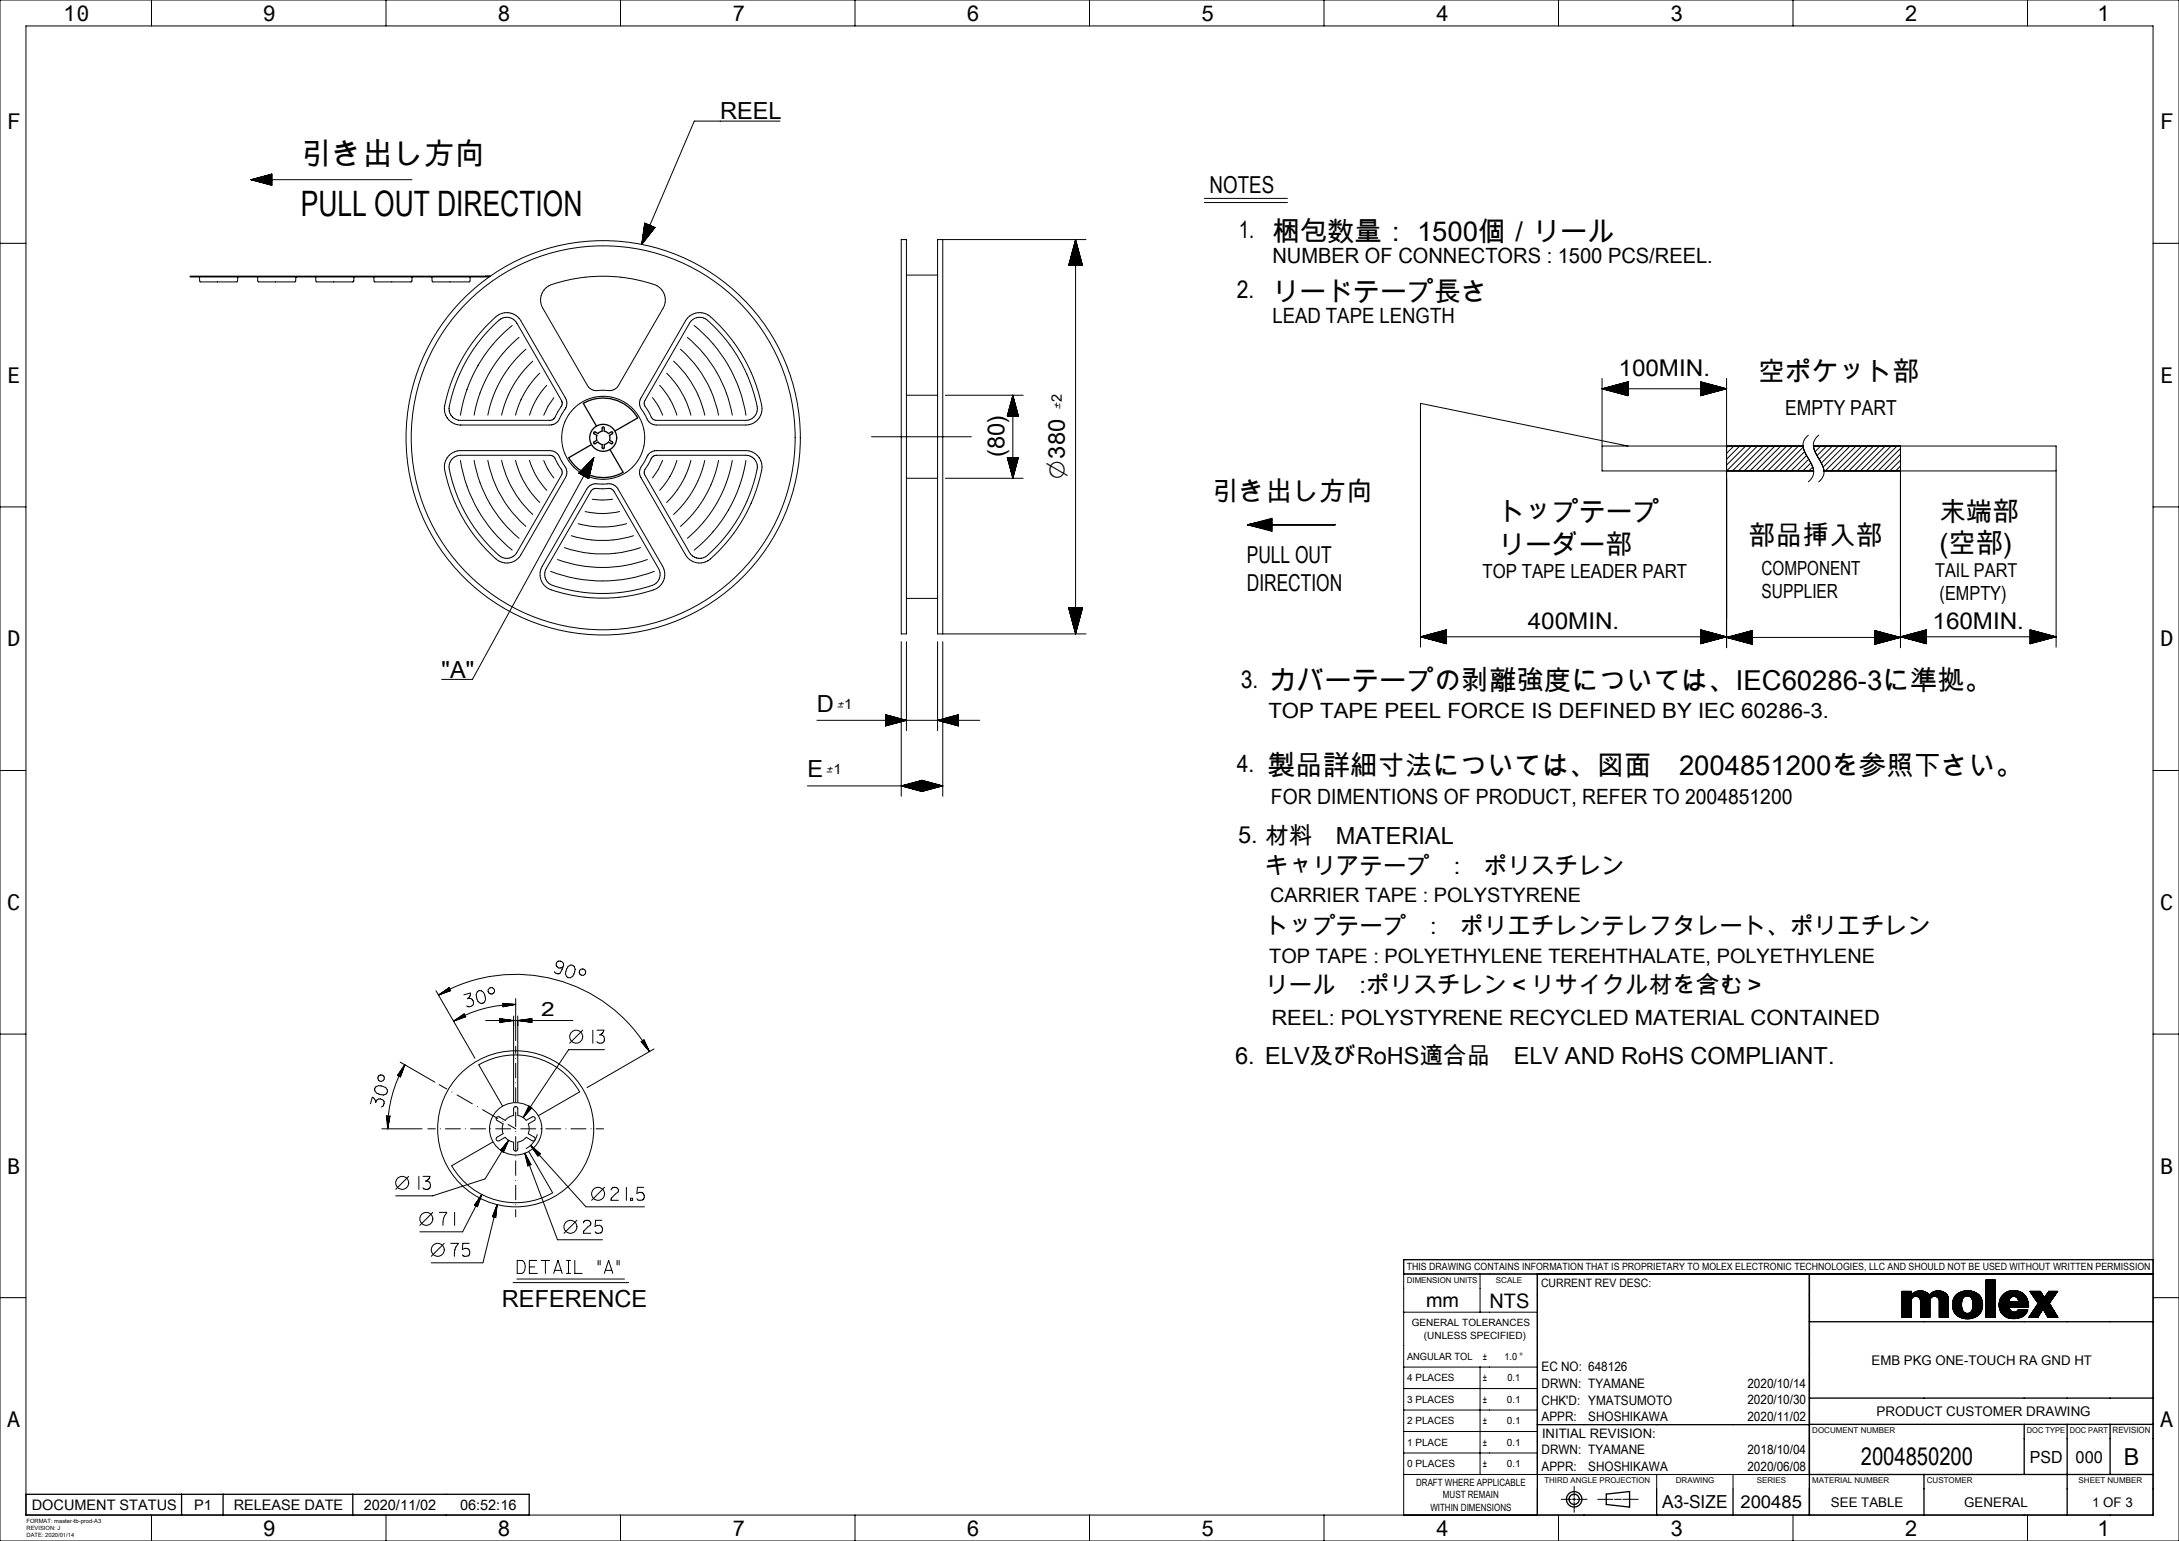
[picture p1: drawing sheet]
<svg xmlns="http://www.w3.org/2000/svg" width="420mm" height="297mm" viewBox="0 0 420 297" stroke-linecap="round" stroke-linejoin="round" font-family="sans-serif">
<defs><g id="words">
<text font-size="6.8" x="58" y="41.6">PULL OUT DIRECTION</text>
<text font-size="5.9" x="58" y="31.7">引き出し方向</text>
<text font-size="5.3" x="373.8" y="106.6">(空部)</text>
<g font-size="5.2">
<text x="338.9" y="73.4">空ポケット部</text>
<text x="233.6" y="96.6">引き出し方向</text>
<text x="288.8" y="100.5">トップテープ</text>
<text x="288.8" y="106.7">リーダー部</text>
<text x="337" y="105">部品挿入部</text>
</g>
<text font-size="5.1" x="373.8" y="100.4">末端部</text>
<text font-size="4.8" x="358.7" y="282.3">2004850200</text>
<g font-size="4.7">
<text x="238.8" y="45.9">1. 梱包数量： 1500個／リール</text>
<text x="238.4" y="57.4">2. リードテープ長さ</text>
<text x="239.1" y="132.5">3. カバーテープの剥離強度については、IEC60286-3に準拠。</text>
<text x="238.4" y="148.8">4. 製品詳細寸法については、図面　2004851200を参照下さい。</text>
</g>
<text font-size="4.6" x="205.2" y="92.2" transform="rotate(-90 205.2 92.2)">⌀380</text>
<g font-size="4.5">
<text x="138.8" y="23">REEL</text>
<text x="233.2" y="37.2">NOTES</text>
<text x="312" y="72.5">100MIN.</text>
<text x="193.6" y="88.1" transform="rotate(-90 193.6 88.1)">(80)</text>
<text x="240.3" y="108.6">PULL OUT</text>
<text x="240.3" y="113.9">DIRECTION</text>
<text x="294.5" y="121.2">400MIN.</text>
<text x="372.5" y="121.2">160MIN.</text>
<text x="85.1" y="130.6">&quot;A&quot;</text>
<text x="157.5" y="137.2">D</text>
<text x="155.6" y="149.8">E</text>
<text x="238.6" y="162.6">5. 材料　MATERIAL</text>
<text x="243.9" y="168.4">キャリアテープ　:　ポリスチレン</text>
<text x="243.9" y="179.9">トップテープ　:　ポリエチレンテレフタレート、ポリエチレン</text>
<text x="243.9" y="191.5">リール　:ポリスチレン＜リサイクル材を含む＞</text>
<text x="238.1" y="205.1">6. ELV及びRoHS適合品　ELV AND RoHS COMPLIANT.</text>
<text x="96.8" y="252">REFERENCE</text>
<text x="409.4" y="282.3">B</text>
</g>
<g font-size="4.2">
<text x="12.2" y="4">10</text>
<text x="50.7" y="4">9</text>
<text x="95.9" y="4">8</text>
<text x="141.1" y="4">7</text>
<text x="186.3" y="4">6</text>
<text x="231.5" y="4">5</text>
<text x="276.7" y="4">4</text>
<text x="321.9" y="4">3</text>
<text x="367.1" y="4">2</text>
<text x="404.3" y="4">1</text>
<text x="1.4" y="25">F</text>
<text x="416.4" y="25">F</text>
<text x="1.4" y="73.8">E</text>
<text x="416.4" y="73.8">E</text>
<text x="1.4" y="124.6">D</text>
<text x="416.4" y="124.6">D</text>
<text x="1.4" y="175.4">C</text>
<text x="416.4" y="175.4">C</text>
<text x="1.4" y="226.2">B</text>
<text x="416.4" y="226.2">B</text>
<text x="1.4" y="275.1">A</text>
<text x="416.4" y="275.1">A</text>
<text x="50.7" y="296">9</text>
<text x="95.9" y="296">8</text>
<text x="141.1" y="296">7</text>
<text x="186.3" y="296">6</text>
<text x="231.5" y="296">5</text>
<text x="276.7" y="296">4</text>
<text x="321.9" y="296">3</text>
<text x="367.1" y="296">2</text>
<text x="404.3" y="296">1</text>
</g>
<g font-size="4.1">
<text x="245.3" y="50.7">NUMBER OF CONNECTORS : 1500 PCS/REEL.</text>
<text x="245.3" y="62.2">LEAD TAPE LENGTH</text>
<text x="244.5" y="138.3">TOP TAPE PEEL FORCE IS DEFINED BY IEC 60286-3.</text>
<text x="245" y="155">FOR DIMENTIONS OF PRODUCT, REFER TO 2004851200</text>
<text x="245.1" y="197.5">REEL: POLYSTYRENE RECYCLED MATERIAL CONTAINED</text>
</g>
<text font-size="4" x="344.1" y="80">EMPTY PART</text>
<g font-size="3.9">
<text x="274.9" y="252">mm</text>
<text x="287.1" y="252">NTS</text>
</g>
<g font-size="3.8">
<text x="285.8" y="111.4">TOP TAPE LEADER PART</text>
<text x="339.6" y="110.7">COMPONENT</text>
<text x="339.6" y="115.2">SUPPLIER</text>
<text x="373.9" y="115.7">(EMPTY)</text>
<text x="244.8" y="173.8">CARRIER TAPE : POLYSTYRENE</text>
<text x="244.6" y="185.5">TOP TAPE : POLYETHYLENE TEREHTHALATE, POLYETHYLENE</text>
<text x="104.3" y="195.7">2</text>
</g>
<text font-size="3.7" x="373" y="111.3">TAIL PART</text>
<text font-size="3.5" x="320.4" y="290.6">A3-SIZE</text>
<text font-size="3.4" x="335.5" y="290.6">200485</text>
<g font-size="3.2">
<text x="391.3" y="281.9">PSD</text>
<text x="400.1" y="281.9">000</text>
</g>
<g font-size="2.8">
<text x="6.1" y="291">DOCUMENT STATUS</text>
<text x="37.4" y="291">P1</text>
<text x="45" y="291">RELEASE DATE</text>
<text x="70.1" y="291">2020/11/02</text>
<text x="88.7" y="291">06:52:16</text>
</g>
<g font-size="2.6">
<text x="360.7" y="263">EMB PKG ONE-TOUCH RA GND HT</text>
<text x="361.7" y="272.9">PRODUCT CUSTOMER DRAWING</text>
<text x="352.9" y="290.4">SEE TABLE</text>
<text x="378.6" y="290.4">GENERAL</text>
<text x="403.3" y="290.4">1 OF 3</text>
</g>
<g font-size="2.5">
<text x="204.7" y="78.8" transform="rotate(-90 204.7 78.8)">±2</text>
<text x="161.4" y="136.6">±1</text>
<text x="159.3" y="149.2">±1</text>
<text x="297.1" y="264.3">EC NO: 648126</text>
<text x="297.1" y="267.5">DRWN: TYAMANE</text>
<text x="336.8" y="267.5">2020/10/14</text>
<text x="297.1" y="270.7">CHK'D: YMATSUMOTO</text>
<text x="297.1" y="273.9">APPR:</text>
<text x="306.1" y="273.9">SHOSHIKAWA</text>
<text x="336.8" y="270.7">2020/10/30</text>
<text x="336.8" y="273.9">2020/11/02</text>
<text x="297.1" y="280.3">DRWN: TYAMANE</text>
<text x="297.2" y="277.1">INITIAL REVISION:</text>
<text x="336.8" y="280.3">2018/10/04</text>
<text x="297.1" y="283.5">APPR:</text>
<text x="306.1" y="283.5">SHOSHIKAWA</text>
<text x="336.8" y="283.5">2020/06/08</text>
</g>
<text font-size="2.2" x="297" y="248">CURRENT REV DESC:</text>
<g font-size="1.9">
<text x="271.2" y="244.9">THIS DRAWING CONTAINS INFORMATION THAT IS PROPRIETARY TO MOLEX ELECTRONIC TECHNOLOGIES, LLC AND SHOULD NOT BE USED WITHOUT WRITTEN PERMISSION</text>
<text x="272.1" y="255.6">GENERAL TOLERANCES</text>
<text x="271.2" y="262.1">ANGULAR TOL</text>
<text x="274.5" y="258">(UNLESS SPECIFIED)</text>
<text x="285.8" y="262.1">±</text>
<text x="290" y="262.1">1.0 °</text>
<text x="271.2" y="266.3">4 PLACES</text>
<text x="285.8" y="266.2">±</text>
<text x="290.6" y="266.2">0.1</text>
<text x="271.2" y="270.4">3 PLACES</text>
<text x="271.2" y="274.5">2 PLACES</text>
<text x="285.8" y="270.4">±</text>
<text x="285.8" y="274.5">±</text>
<text x="290.5" y="270.4">0.1</text>
<text x="290.5" y="274.5">0.1</text>
<text x="271.2" y="278.7">1 PLACE</text>
<text x="285.8" y="278.7">±</text>
<text x="290.5" y="278.7">0.1</text>
<text x="271.3" y="282.8">0 PLACES</text>
<text x="273" y="286.3">DRAFT WHERE APPLICABLE</text>
<text x="285.8" y="282.8">±</text>
<text x="290.5" y="282.8">0.1</text>
<text x="275.7" y="291.2">WITHIN DIMENSIONS</text>
<text x="278.1" y="288.8">MUST REMAIN</text>
</g>
<text font-size="1.7" x="407.2" y="276.2">REVISION</text>
<g font-size="1.5">
<text x="271.1" y="247.2">DIMENSION UNITS</text>
<text x="288.3" y="247.2">SCALE</text>
<text x="349.3" y="276.2">DOCUMENT NUMBER</text>
<text x="390.7" y="276.2">DOC TYPE</text>
<text x="399" y="276.2">DOC PART</text>
<text x="297.7" y="285.9">THIRD ANGLE PROJECTION</text>
<text x="323" y="285.9">DRAWING</text>
<text x="338.6" y="285.9">SERIES</text>
<text x="349.3" y="285.8">MATERIAL NUMBER</text>
<text x="371.4" y="285.9">CUSTOMER</text>
<text x="400.7" y="285.9">SHEET NUMBER</text>
</g>
<g font-size="1.1">
<text x="5.1" y="293.5">FORMAT: master-tb-prod-A3</text>
<text x="5.1" y="294.9">REVISION: J</text>
<text x="5.1" y="296.3">DATE: 2020/01/14</text>
</g>
</g></defs>
<g fill="none" stroke="#000" stroke-width=".19">
<path d="M0 0h420v297h-420zM5 5h410v287h-410zM29.2 0v5M74.4 0v5M119.6 0v5M164.8 0v5M210 0v5M255.2 0v5M300.4 0v5M345.6 0v5M390.8 0v5M48.4 34.6h31"/>
<path d="M48.4 34.6l4 1.1M48.4 34.6l4-1v2.1M48.6 34.7h3.8M48.6 34.6h3.8M48.8 34.7h3.6M48.8 34.5h3.6M49 34.8h3.4M49 34.5h3.4M49.1 34.8h3.3M49.1 34.4h3.3M49.3 34.9h3.1M49.3 34.4h3.1"/>
<path d="M49.5 34.9h2.9M49.5 34.3h2.9M49.7 35h2.7M49.7 34.3h2.7M49.9 35h2.5M49.9 34.2h2.5M50.1 35.1h2.3M50.1 34.2h2.3M50.3 35.1h2.1M50.3 34.1h2.1M50.5 35.2h1.9M50.5 34.1h1.9"/>
<path d="M50.7 35.2h1.7M50.7 34h1.7M50.9 35.3h1.5M50.9 34h1.5M51 35.3h1.4M51 33.9h1.4M51.2 35.4h1.2M51.2 33.9h1.2M51.4 35.4h1M51.4 33.8h1M51.6 35.5h.8M51.6 33.8h.8"/>
<path d="M51.8 35.5h.6M51.8 33.7h.6M52 35.6h.4M52 33.7h.4M52.2 35.6h.2M52.2 33.6h.2M52.4 35.7h.1M52.4 33.6h.1M150.4 23.3h-16.6l-10.1 23.8M232.2 38.2h16M232.2 39h16M0 46.9h5"/>
<path d="M36.6 53.2h57.9M36.6 53.4h57.7M38.4 53.4l.1 .8 .2 .1h6.9l.2-.1 .1-.8M49.6 53.4l.1 .8 .2 .1h6.9l.2-.1 .1-.8M60.8 53.4l.1 .8 .2 .1h6.9l.2-.1 .1-.8M72 53.4l.1 .8 .2 .1h6.9l.2-.1 .1-.8M83.2 53.4l.1 .8 .2 .1h6.9l.2-.1 .1-.8M105.1 55.6l.2-.1a5.4 5.4 0 0 1 2.6-1.1 30 30 0 0 1 18.9 .8 3.1 3.1 0 0 1 1 4.2l-8.6 14.9a2.34 2.34 0 0 1-2.7 .9h-1.1a2.07 2.07 0 0 1-2.2-.9l-8.6-14.9a3.1 3.1 0 0 1 .5-3.8zM123.9 45.9l1.1-2.6-1.2 2.8M124.3 43l1.9 .9M124.3 43l-.6 4.1M124.3 43h.1"/>
<path d="M124.3 43l-.1 .2M124.4 43.1l-.2 .3M124.4 43.1l-.2 .5M124.5 43.1l-.3 .7M124.5 43.1l-.4 .9M124.6 43.1l-.5 1.1M124.6 43.2l-.5 1.2M124.6 43.2l-.6 1.4M124.7 43.2l-.7 1.6M124.7 43.2l-.7 1.8M124.8 43.2l-.8 2M124.8 43.3l-.9 2.1"/>
<path d="M124.9 43.3l-1 2.3M124.9 43.3l-1 2.5M125.1 43.4l-1.3 2.9M125.1 43.4l-1.3 3.1M125.2 43.4l-1.5 3.3M125.2 43.4l-1.5 3.5M125.3 43.5l-1.5 3.5M125.3 43.5l-1.4 3.3M125.4 43.5l-1.4 3.2M125.4 43.5l-1.2 3M125.5 43.5l-1.2 2.8M125.5 43.6l-1.1 2.6"/>
<path d="M125.6 43.6l-1.1 2.4M125.6 43.6l-.9 2.3M125.7 43.6l-.9 2.1M125.7 43.6l-.8 2M125.8 43.7l-.8 1.7M125.8 43.7l-.7 1.6M125.9 43.7l-.6 1.4M125.9 43.7l-.5 1.3M126 43.7l-.5 1.1M126 43.8l-.4 .8M126 43.8l-.3 .7M126.1 43.8l-.2 .5"/>
<path d="M126.1 43.8l-.1 .4M126.2 43.8l-.1 .2M126.2 43.9h.1M126.2 43.9l-2.5 3.2M173.7 46.2h1v76h-1zM174.7 53h6M181.7 46.2v76M206 51.1v.1M206 50.9v.3M206.1 50.7v.5M206.1 50.5v.7M206.2 50.3v.9"/>
<path d="M206.2 50.2v1M206.3 50v1.2M206.3 49.8v1.4M206.4 49.6v1.6M206.5 49.4v1.8M206.5 49.2v2M206.6 49v2.2M206.6 48.8v2.4M206.7 48.6v2.6M206.7 48.5v2.7M206.8 48.3v2.9M206.8 48.1v3.1"/>
<path d="M206.9 47.9v3.3M206.9 47.7v3.5M207 47.5v3.7M207 47.3v3.9M207.1 47.1v4.1M207.1 46.9v4.3M207.2 46.7v4.5M207.2 46.6v4.6M207.3 46.4v4.8M207.3 46.2v76M207.3 46.2l-1.3 5h2.7M207.3 46.2l1.4 5"/>
<path d="M207.4 46.4v4.8M207.4 46.6v4.6M207.5 46.7v4.5M207.5 46.9v4.3M207.6 47.1v4.1M207.6 47.3v3.9M207.7 47.5v3.7M207.7 47.7v3.5M207.8 47.9v3.3M207.8 48.1v3.1M207.9 48.3v2.9M207.9 48.5v2.7"/>
<path d="M208 48.6v2.6M208 48.8v2.4M208.1 49v2.2M208.1 49.2v2M208.2 49.4v1.8M208.2 49.6v1.6M208.3 49.8v1.4M208.3 50v1.2M208.4 50.2v1M208.4 50.3v.9M208.5 50.5v.7M208.5 50.7v.5"/>
<path d="M208.6 50.9v.3M208.6 51.1v.1M209.3 46.2h-28.6v76h28.6M415 46.9h5M94 62.6l1.8-1.7 1.2-.6h.8l.8 .1 .7 .3 .7 .5 9 15.6 .3 .9-.3 .9-1.5 2.6-.7 .5-.8 .2h-17.7l-1.1-.4-.8-.7-.6-1-.1-1.1a30.4 30.4 0 0 1 8.3-16.1zM94.6 63.2l1.7-1.6 .8-.4h1.2l1.1 .7 8.8 15.3 .2 .5-.2 .5-1.3 2.4-.4 .3-.5 .1h-17.5l-.8-.2-.6-.6-.4-.7-.1-.8a29.7 29.7 0 0 1 8-15.5zM98.7 62.7a27.9 27.9 0 0 0-10 17.3M100 65a25.3 25.3 0 0 0-8.6 15M101.4 67.3a22.7 22.7 0 0 0-7.4 12.7M102.7 69.6a20.1 20.1 0 0 0-6 10.4M104 71.9a17.5 17.5 0 0 0-4.6 8.1M105.4 74.3a14.9 14.9 0 0 0-3.3 5.7"/>
<path d="M106.8 76.6a12.3 12.3 0 0 0-2 3.4M125.8 76.6l1.1 1.7 .8 1.7M127.1 74.3a14.9 14.9 0 0 1 3.4 5.7M128.5 71.9a17.5 17.5 0 0 1 4.7 8.1M129.8 69.6a20.1 20.1 0 0 1 6 10.4M131.2 67.3a22.7 22.7 0 0 1 7.3 12.7M132.5 65a25.3 25.3 0 0 1 8.6 15M133.3 61.8a2.24 2.24 0 0 1 3-.1 29.4 29.4 0 0 1 9.7 17.3 2.24 2.24 0 0 1-2.3 2h-17.3l-.7-.4-1.4-2.3-.1-.5 .1-.6zM133.8 62.7a27.9 27.9 0 0 1 10 17.3M146.6 80l.2-.6a5.4 5.4 0 0 0-.4-2.9 30 30 0 0 0-10.1-15.9 3.1 3.1 0 0 0-4.2 1.2l-8.6 14.9a2.34 2.34 0 0 0 .6 2.9l.5 .9a2.07 2.07 0 0 0 1.9 1.4h17.2a3.1 3.1 0 0 0 2.9-1.9M174.7 76.2h6M182.2 76.2h15"/>
<path d="M194.2 80v.2M194.3 79.8v.4M194.3 79.6v.6M194.4 79.4v.8M194.4 79.2v1M194.5 79v1.2M194.5 78.8v1.4M194.6 78.6v1.6M194.6 78.5v1.7M194.7 78.3v1.9M194.7 78.1v2.1M194.8 77.9v2.3"/>
<path d="M194.8 77.7v2.5M194.9 77.5v2.7M194.9 77.3v2.9M195 77.1v3.1M195 76.9v3.3M195.1 76.7v3.5M195.1 76.6v3.6M195.2 76.4v3.8M195.2 76.2v16M195.2 76.2l-1 4M195.2 76.2l1.1 4M195.3 76.4v3.8"/>
<path d="M195.3 76.6v3.6M195.4 76.7v3.5M195.4 76.9v3.3M195.5 77.1v3.1M195.5 77.3v2.9M195.6 77.5v2.7M195.6 77.7v2.5M195.7 77.9v2.3M195.7 78.1v2.1M195.8 78.3v1.9M195.8 78.5v1.7M195.9 78.6v1.6"/>
<path d="M195.9 78.8v1.4M196 79v1.2M196 79.2v1M196.1 79.4v.8M196.1 79.6v.6M196.2 79.8v.4M196.2 80v.2M308.8 72.9v17.9h40.8M308.8 74.9h24M308.8 74.9l5-1.3v2.7zM309 75h4.8M309 74.9h4.8"/>
<path d="M309.2 75h4.6M309.2 74.8h4.6M309.4 75.1h4.4M309.4 74.8h4.4M309.6 75.1h4.2M309.6 74.7h4.2M309.7 75.2h4.1M309.7 74.7h4.1M309.9 75.2h3.9M309.9 74.6h3.9M310.1 75.3h3.7M310.1 74.6h3.7"/>
<path d="M310.3 75.3h3.5M310.3 74.5h3.5M310.5 75.4h3.3M310.5 74.5h3.3M310.7 75.4h3.1M310.7 74.4h3.1M310.9 75.5h2.9M310.9 74.4h2.9M311.1 75.5h2.7M311.1 74.3h2.7M311.3 75.6h2.5M311.3 74.3h2.5"/>
<path d="M311.4 75.6h2.4M311.4 74.2h2.4M311.6 75.7h2.2M311.6 74.2h2.2M311.8 75.7h2M311.8 74.1h2M312 75.8h1.8M312 74.1h1.8M312.2 75.8h1.6M312.2 74h1.6M312.4 75.9h1.4M312.4 74h1.4"/>
<path d="M312.6 75.9h1.2M312.6 73.9h1.2M312.8 76h1M312.8 73.9h1M313 76h.8M313 73.8h.8M313.2 76.1h.6M313.2 73.8h.6M313.3 76.1h.5M313.3 73.7h.5M313.5 76.2h.3M313.5 73.7h.3"/>
<path d="M313.7 76.2h.1M313.7 73.6h.1M327.8 76.2h.3M327.8 73.6l5 1.3-5 1.4zM327.8 76.2h.1M327.8 76.1h.4M327.8 76.1h.6M327.8 76h.8M327.8 76h1M327.8 75.9h1.2M327.8 75.9h1.4M327.8 75.8h1.6"/>
<path d="M327.8 75.8h1.8M327.8 75.7h2M327.8 75.7h2.2M327.8 75.6h2.3M327.8 75.6h2.5M327.8 75.5h2.7M327.8 75.5h2.9M327.8 75.4h3.1M327.8 75.4h3.3M327.8 75.3h3.5M327.8 75.3h3.7M327.8 75.2h3.9"/>
<path d="M327.8 75.2h4M327.8 75.1h4.2M327.8 75.1h4.4M327.8 75h4.6M327.8 75h4.8M327.8 73.6h.1M327.8 73.7h.3M327.8 73.7h.4M327.8 73.8h.6M327.8 73.8h.8M327.8 73.9h1M327.8 73.9h1.2"/>
<path d="M327.8 74h1.4M327.8 74h1.6M327.8 74.1h1.8M327.8 74.1h2M327.8 74.2h2.2M327.8 74.2h2.3M327.8 74.3h2.5M327.8 74.3h2.7M327.8 74.4h2.9M327.8 74.4h3.1M327.8 74.5h3.3M327.8 74.5h3.5"/>
<path d="M327.8 74.6h3.7M327.8 74.6h3.9M327.8 74.7h4M327.8 74.7h4.2M327.8 74.8h4.4M327.8 74.8h4.6M327.8 74.9h4.8M332.8 72.9v52M0 97.7h5M86.6 87.8l.8-.6 1.2-.3 17.4-.1a2.34 2.34 0 0 1 2.2 2l.5 .8a2.07 2.07 0 0 1 .3 2.4l-8.6 14.9a3.1 3.1 0 0 1-4.8 .8 30.2 30.2 0 0 1-9.9-17.9l.2-1zM87.2 88.4a2.24 2.24 0 0 1 1.6-.7l17.3 .1 .7 .3 1.4 2.4 .2 .5-.2 .6-8.6 14.9a2.24 2.24 0 0 1-3.4 .5 29.4 29.4 0 0 1-9.6-17.2l.1-.7zM88.7 88.7a27.9 27.9 0 0 0 10 17.3"/>
<path d="M91.4 88.7a25.3 25.3 0 0 0 8.6 15M94 88.7a22.7 22.7 0 0 0 7.4 12.8M96.7 88.7a20.1 20.1 0 0 0 6 10.5M99.4 88.7a17.5 17.5 0 0 0 4.6 8.1M102.1 88.7a14.9 14.9 0 0 0 3.3 5.8M104.8 88.7l.8 1.8 1.2 1.6M111.6 91.2l1.9 1M111.6 91.2h.1M111.7 91l-.1 .2M111.9 90.9l-.2 .3M112 90.8l-.3 .5M112.1 90.6l-.3 .7"/>
<path d="M112.4 90.3l-.6 1 .5-.8M112.6 90.2l-.7 1.2M112.7 90l-.7 1.4M112.8 98.6a14.9 14.9 0 0 0 6.6 0M112.8 89.9l-.8 1.5M113 89.8l-1 1.6M113.1 89.6l-1 1.9M113.2 89.5l-1.1 2M113.4 89.3l-1.2 2.2M113.5 93.8a2.57 2.57 0 0 1 2.4-.5h1a2.07 2.07 0 0 1 2.2 .9l8.6 14.9a3.1 3.1 0 0 1-1.7 4.6 30.2 30.2 0 0 1-20.5-.4 3.1 3.1 0 0 1-1-4.2zM113.5 92.2h.1M113.5 89.2l-1.3 2.3"/>
<path d="M113.5 92l-.1 .2M113.6 91.8l-.2 .4M113.6 91.6l-.3 .5M113.6 89l-1.3 2.6M113.7 91.4l-.4 .7M113.7 91.2l-.5 .9M113.8 91.1l-.6 1M113.8 88.9l-1.5 2.7M113.8 90.9l-.6 1.1M113.8 90.7l-.7 1.3M113.9 88.8l-1.5 2.8M113.9 90.3l-.8 1.7 .8-1.5"/>
<path d="M114 90.1l-1 1.8M114 89.9l-1.1 2M114.1 89.7l-1.2 2.2M114.1 94.4l.7-.3h2.5l.6 .2 .3 .2 8.7 15.1a2.24 2.24 0 0 1-1.2 3.2 29.4 29.4 0 0 1-19.8-.3 2.24 2.24 0 0 1-.6-2.9zM114.1 89.5l-1.3 2.4M114.2 96.2l1.9 .2 2-.2M114.2 89.3l-1.4 2.6M114.2 88.5l-1.8 3.1 1.6-3M114.2 89.1l-1.4 2.7M114.3 89l-1.6 2.8M114.3 88.8l-1.6 3M114.3 88.3l-1.8 3.4"/>
<path d="M114.4 88.6l-1.8 3.2M114.4 88.4l-1.8 3.3M114.5 88.2l-23.4 42.7h-6M114.5 88.2l-2.9 3M114.5 88.2l-1 4M114.5 88.2l-2 3.5M125.1 87.5l.6-.5 .8-.1h17.6l1.1 .3 .9 .7 .6 1 .2 1.2a30 30 0 0 1-10.7 18.1l-1 .3-1.1-.1-1-.4-.7-.7-8.9-15.3-.2-.8 .1-.8zM125.8 88.1l.7-.4 17.5 .1 .7 .2 .7 .5 .4 .7 .2 .9a29.1 29.1 0 0 1-10.3 17.3l-.7 .2-.8-.1-.6-.3-.6-.5-8.7-15.2-.1-.4 .1-.5zM127.7 88.7a12.2 12.2 0 0 1-1.9 3.4M130.5 88.7l-1 2.4a14.9 14.9 0 0 1-2.4 3.4M133.2 88.7a17.5 17.5 0 0 1-4.7 8.1M135.8 88.7a20.1 20.1 0 0 1-6 10.5"/>
<path d="M138.5 88.7a22.7 22.7 0 0 1-7.3 12.8M141.1 88.7a25.3 25.3 0 0 1-8.6 15M143.8 88.7a27.9 27.9 0 0 1-10 17.3M168 84.2h19.2M174.7 92.2h6M182.2 92.2h15M194.2 88.2h2.1M194.2 88.2l1 4M194.2 80.2h2.1M194.2 80.2h.1M194.2 88.2h.1M194.2 88.2v.2"/>
<path d="M194.3 88.2v.4M194.3 88.2v.6M194.4 88.2v.8M194.4 88.2v.9M194.5 88.2v1.1M194.5 88.2v1.3M194.6 88.2v1.5M194.6 88.2v1.7M194.7 88.2v1.9M194.7 88.2v2.1M194.8 88.2v2.3M194.8 88.2v2.5"/>
<path d="M194.9 88.2v2.7M194.9 88.2v2.8M195 88.2v3M195 88.2v3.2M195.1 88.2v3.4M195.1 88.2v3.6M195.2 88.2v3.8M195.3 88.2v3.8M195.3 88.2v3.6M195.4 88.2v3.4M195.4 88.2v3.2M195.5 88.2v3"/>
<path d="M195.5 88.2v2.8M195.6 88.2v2.7M195.6 88.2v2.5M195.7 88.2v2.3M195.7 88.2v2.1M195.8 88.2v1.9M195.8 88.2v1.7M195.9 88.2v1.5M195.9 88.2v1.3M196 88.2v1.1M196 88.2v.9M196.1 88.2v.8"/>
<path d="M196.1 88.2v.6M196.2 88.2v.4M196.2 88.2v.2M196.3 80.2h.1M196.3 88.2h.1M196.3 88.2l-1.1 4M308.8 86h38.7M313.8 86l-40-8.3v47M333.1 86l-.3 .2M334.2 86l-1.4 1.4M335.3 86l-2.5 2.5M336.5 86l-3.7 3.6"/>
<path d="M337.6 86l-4.8 4.8M338.7 86l-4.8 4.8M339.9 86l-4.8 4.8M341 86l-4.8 4.8M342.1 86l-4.8 4.8M343.3 86l-4.8 4.8M344.4 86l-4.8 4.8M345.5 86l-4.8 4.8M346.6 86l-4.8 4.8M347.5 86a14.9 14.9 0 0 0 1.8 3.7l.3 1.1M347.6 86.2l-4.6 4.6M347.8 87l-3.7 3.8"/>
<path d="M348.2 87.8l-3 3M348.6 83.9a2.38 2.38 0 0 0-1.1 2.1M348.6 88.5l-2.2 2.3M349 89.2l-1.5 1.6M349.4 90l-.8 .8M349.5 86a14.9 14.9 0 0 0 1.8 3.7l.3 1.1M349.5 86h46.8v38.7M349.6 90.8a2.39 2.39 0 0 1-1 2.1M349.8 86l-.2 .2M350.6 83.9a2.38 2.38 0 0 0-1.1 2.1M350.9 86l-1.1 1.1M351.6 90.8a2.38 2.38 0 0 1-1 2.1"/>
<path d="M351.6 90.8h44.7M352.1 86l-1.9 1.8M353.2 86l-2.6 2.5M354.3 86l-3.2 3.2M355.5 86l-4.1 4M356.6 86l-4.8 4.8M357.7 86l-4.8 4.8M358.9 86l-4.8 4.8M360 86l-4.8 4.8M361.1 86l-4.8 4.8M362.3 86l-4.8 4.8M363.4 86l-4.8 4.8"/>
<path d="M364.5 86l-4.8 4.8M365.7 86l-4.8 4.8M366.3 86v38.9M366.3 89.8l-.9 1M366.3 88.7l-2.1 2.1M366.3 87.6l-3.2 3.2M366.3 86.4l-4.3 4.4M415 97.7h5M106.1 110.1a27.9 27.9 0 0 0 20 0M107.5 107.8a25.3 25.3 0 0 0 17.3 0M108.8 105.5a22.7 22.7 0 0 0 14.7 0M110.1 103.2a20.1 20.1 0 0 0 12 0"/>
<path d="M111.4 100.9a17.5 17.5 0 0 0 9.4 0M174.7 115.3h6M206 117.2h.1M206 117.2v.2M206.1 117.2v.4M206.1 117.2v.6M206.2 117.2v.8M206.2 117.2v1M206.3 117.2v1.2M206.3 117.2v1.4M206.4 117.2v1.6M206.5 117.2v1.8"/>
<path d="M206.5 117.2v1.9M206.6 117.2v2.1M206.6 117.2v2.3M206.7 117.2v2.5M206.7 117.2v2.7M206.8 117.2v2.9M206.8 117.2v3.1M206.9 117.2v3.3M206.9 117.2v3.5M207 117.2v3.6M207 117.2v3.8M207.1 117.2v4"/>
<path d="M207.1 117.2v4.2M207.2 117.2v4.4M207.2 117.2v4.6M207.3 117.2v4.8M207.4 117.2v4.8M207.4 117.2v4.6M207.5 117.2v4.4M207.5 117.2v4.2M207.6 117.2v4M207.6 117.2v3.8M207.7 117.2v3.6M207.7 117.2v3.5"/>
<path d="M207.8 117.2v3.3M207.8 117.2v3.1M207.9 117.2v2.9M207.9 117.2v2.7M208 117.2v2.5M208 117.2v2.3M208.1 117.2v2.1M208.1 117.2v1.9M208.2 117.2v1.8M208.2 117.2v1.6M208.3 117.2v1.4M208.3 117.2v1.2"/>
<path d="M208.4 117.2v1M208.4 117.2v.8M208.5 117.2v.6M208.5 117.2v.4M208.6 117.2v.2M208.6 117.2h.1M208.7 117.2l-1.4 5M208.7 117.2h-2.7l1.3 5M240.5 101.1l4.7 .2M240.5 101.1l4.7-1.2v2.5zM240.5 101.1l4.7 .5M240.5 101.1h16.9"/>
<path d="M240.5 101.1l4.7 .4M240.5 101.1l4.7 1M240.5 101.1l4.7 .7M240.5 101.1l4.7 .8M240.5 101.1l4.7 1.1M240.8 101.1h16.6M240.8 101.2h16.6M245.2 100.5l-4.7 .6M245.2 100.7l-4.7 .4M245.2 100.1l-4.7 1M245.2 100.4l-4.7 .7M245.2 100.8l-4.7 .3"/>
<path d="M245.2 101l-4.7 .1M245.2 100.2l-4.7 .9M157.5 138.8h31.3M170.7 137.8l4 1-4 1.1M170.7 137.8v2.1M170.7 137.8h.1M170.7 137.8h.2M170.7 137.9h.4M170.7 137.9h.6M170.7 138h.8M170.7 138h1M170.7 138.1h1.2"/>
<path d="M170.7 138.1h1.4M170.7 138.2h1.6M170.7 138.2h1.7M170.7 138.3h1.9M170.7 138.3h2.1M170.7 138.4h2.3M170.7 138.4h2.5M170.7 138.5h2.7M170.7 138.5h2.9M170.7 138.6h3.1M170.7 138.6h3.3M170.7 138.7h3.4"/>
<path d="M170.7 138.7h3.6M170.7 138.8h3.8M170.7 139.9h.1M170.7 139.8h.2M170.7 139.8h.4M170.7 139.7h.6M170.7 139.7h.8M170.7 139.6h1M170.7 139.6h1.2M170.7 139.5h1.4M170.7 139.5h1.6M170.7 139.4h1.7"/>
<path d="M170.7 139.4h1.9M170.7 139.3h2.1M170.7 139.3h2.3M170.7 139.2h2.5M170.7 139.2h2.7M170.7 139.1h2.9M170.7 139.1h3.1M170.7 139h3.3M170.7 139h3.4M170.7 138.9h3.6M170.7 138.9h3.8M173.7 123.7v29.8"/>
<path d="M174.7 123.7v17.1M180.7 123.7v17.1M180.9 138.8h3.8M180.9 138.9h3.8M181.1 138.7h3.6M181.1 138.9h3.6M181.3 138.7h3.4M181.3 139h3.4M181.5 138.6h3.2M181.5 139h3.2M181.7 138.6h3M181.7 139.1h3"/>
<path d="M181.7 123.7v29.8M181.9 138.5h2.8M181.9 139.1h2.8M182 138.5h2.7M182 139.2h2.7M182.2 138.4h2.5M182.2 139.2h2.5M182.4 138.4h2.3M182.4 139.3h2.3M182.6 138.3h2.1M182.6 139.3h2.1M182.8 138.3h1.9"/>
<path d="M182.8 139.4h1.9M183 138.2h1.7M183 139.4h1.7M183.2 138.2h1.5M183.2 139.5h1.5M183.4 138.1h1.3M183.4 139.5h1.3M183.6 138.1h1.1M183.6 139.6h1.1M183.7 138h1M183.7 139.6h1M183.9 138h.8"/>
<path d="M183.9 139.7h.8M184.1 137.9h.6M184.1 139.7h.6M184.3 137.9h.4M184.3 139.8h.4M184.5 137.8h.2M184.5 139.8h.2M184.7 137.8h.1M184.7 139.9h.1M184.7 137.8l-4 1 4 1.1M184.7 137.8v2.1M273.8 122.7h59"/>
<path d="M273.8 122.7l5-1.3v2.7zM274 122.7h4.8M274 122.8h4.8M274.2 122.6h4.6M274.2 122.8h4.6M274.4 122.9h4.4M274.4 122.6h4.4M274.6 122.9h4.2M274.6 122.5h4.2M274.7 123h4.1M274.7 122.5h4.1M274.9 123h3.9"/>
<path d="M274.9 122.4h3.9M275.1 123.1h3.7M275.1 122.4h3.7M275.3 123.1h3.5M275.3 122.3h3.5M275.5 123.2h3.3M275.5 122.3h3.3M275.7 123.2h3.1M275.7 122.2h3.1M275.9 122.2h2.9M275.9 123.3h2.9M276.1 123.3h2.7"/>
<path d="M276.1 122.1h2.7M276.3 123.4h2.5M276.3 122.1h2.5M276.4 123.4h2.4M276.4 122h2.4M276.6 123.5h2.2M276.6 122h2.2M276.8 123.5h2M276.8 121.9h2M277 123.6h1.8M277 121.9h1.8M277.2 123.6h1.6"/>
<path d="M277.2 121.8h1.6M277.4 123.7h1.4M277.4 121.8h1.4M277.6 121.7h1.2M277.6 123.7h1.2M277.8 123.8h1M277.8 121.7h1M278 123.8h.8M278 121.6h.8M278.2 123.9h.6M278.2 121.6h.6M278.3 123.9h.5"/>
<path d="M278.3 121.5h.5M278.5 124h.3M278.5 121.5h.3M278.7 124.1h.1M278.7 121.4h.1M327.8 122.2h2.9M327.8 122.9h4.4M327.8 124.1h.1M327.8 124h.3M327.8 123.9h.4M327.8 123.9h.6M327.8 123.8h.8"/>
<path d="M327.8 123.8h1M327.8 123.7h1.4M327.8 123.6h1.6M327.8 123.6h1.8M327.8 123.5h2M327.8 123.5h2.2M327.8 123.4h2.3M327.8 123.4h2.5M327.8 123.3h2.7M327.8 123.3h2.9M327.8 123.2h3.1M327.8 123.2h3.3"/>
<path d="M327.8 123.1h3.5M327.8 123.1h3.7M327.8 123h3.9M327.8 123h4M327.8 122.9h4.2M327.8 121.5h.4M327.8 121.6h.6M327.8 121.6h.8M327.8 121.7h1M327.8 121.7h1.2M327.8 121.8h1.4M327.8 121.8h1.6"/>
<path d="M327.8 121.9h2M327.8 122h2.2M327.8 122h2.3M327.8 122.1h2.5M327.8 122.1h2.7M327.8 122.2h3.1M327.8 122.3h3.3M327.8 122.3h3.5M327.8 122.4h3.7M327.8 122.4h3.9M327.8 122.5h4M327.8 122.5h4.2"/>
<path d="M327.8 122.6h4.4M327.8 122.6h4.6M327.8 122.7h4.8M327.8 122.8h4.8M327.8 123.7h1.2M327.8 122.8h4.6M327.8 121.4h.1M327.8 121.5h.3M327.8 121.9h1.8M327.8 121.4l5 1.3-5 1.4zM332.8 122.9h33.5M332.8 122.9l5 1.3"/>
<path d="M333 122.9h4.8M333 122.8h4.8M333.2 123h4.6M333.2 122.8h4.6M333.4 123h4.4M333.4 122.7h4.4M333.6 123.1h4.2M333.6 122.7h4.2M333.7 123.1h4.1M333.7 122.6h4.1M333.9 123.2h3.9M333.9 122.6h3.9"/>
<path d="M334.1 123.2h3.7M334.1 122.5h3.7M334.3 123.3h3.5M334.3 122.4h3.5M334.5 123.3h3.3M334.5 122.4h3.3M334.7 123.4h3.1M334.7 122.3h3.1M334.9 123.4h2.9M334.9 122.3h2.9M335.1 123.5h2.7M335.1 122.2h2.7"/>
<path d="M335.3 123.5h2.5M335.3 122.2h2.5M335.4 122.1h2.4M335.4 123.6h2.4M335.6 123.6h2.2M335.6 122.1h2.2M335.8 123.7h2M335.8 122h2M336 123.7h1.8M336 122h1.8M336.2 123.8h1.6M336.2 121.9h1.6"/>
<path d="M336.4 123.8h1.4M336.4 121.9h1.4M336.6 123.9h1.2M336.6 121.8h1.2M336.8 123.9h1M336.8 121.8h1M337 124h.8M337 121.7h.8M337.2 124h.6M337.2 121.7h.6M337.3 124.1h.5M337.3 121.6h.5"/>
<path d="M337.5 124.1h.3M337.5 121.6h.3M337.7 124.2h.1M337.7 121.5h.1M337.8 121.5v2.7M337.8 121.5l-5 1.4M361.3 122.1h2.4M361.3 124.2h.1M361.3 124.1h.3M361.3 124.1h.5M361.3 124h.7M361.3 124h.8"/>
<path d="M361.3 123.9h1M361.3 123.9h1.2M361.3 123.8h1.4M361.3 123.8h1.6M361.3 123.7h1.8M361.3 123.7h2M361.3 123.6h2.2M361.3 123.6h2.4M361.3 123.5h2.6M361.3 123.5h2.7M361.3 123.4h2.9M361.3 123.4h3.1"/>
<path d="M361.3 123.3h3.3M361.3 123.3h3.5M361.3 123.2h3.7M361.3 123.2h3.9M361.3 123.1h4.1M361.3 123.1h4.3M361.3 123h4.4M361.3 123h4.6M361.3 122.9h4.8M361.3 121.5h.1M361.3 121.6h.3M361.3 121.6h.5"/>
<path d="M361.3 121.7h.7M361.3 121.7h.8M361.3 121.8h1M361.3 121.8h1.2M361.3 121.9h1.4M361.3 121.9h1.6M361.3 122h1.8M361.3 122h2M361.3 122.1h2.2M361.3 122.2h2.6M361.3 122.2h2.7M361.3 122.3h2.9"/>
<path d="M361.3 122.3h3.1M361.3 122.4h3.3M361.3 122.4h3.5M361.3 122.5h3.7M361.3 122.6h3.9M361.3 122.6h4.1M361.3 122.7h4.3M361.3 122.7h4.4M361.3 122.8h4.6M361.3 122.8h4.8M361.3 121.5l5 1.4M361.3 121.5v2.7"/>
<path d="M366.3 122.7h30M366.3 122.9l-5 1.3M366.3 122.7l5-1.3v2.7zM366.5 122.7h4.8M366.5 122.8h4.8M366.7 122.6h4.6M366.7 122.8h4.6M366.9 122.9h4.4M366.9 122.6h4.4M367.1 122.9h4.2M367.1 122.5h4.2M367.3 123h4"/>
<path d="M367.3 122.5h4M367.5 123h3.8M367.5 122.4h3.8M367.6 123.1h3.7M367.6 122.4h3.7M367.8 123.1h3.5M367.8 122.3h3.5M368 123.2h3.3M368 122.3h3.3M368.2 123.2h3.1M368.2 122.2h3.1M368.4 122.2h2.9"/>
<path d="M368.4 123.3h2.9M368.6 123.3h2.7M368.6 122.1h2.7M368.8 123.4h2.5M368.8 122.1h2.5M369 123.4h2.3M369 122h2.3M369.2 123.5h2.1M369.2 122h2.1M369.3 123.5h2M369.3 121.9h2M369.5 123.6h1.8"/>
<path d="M369.5 121.9h1.8M369.7 123.6h1.6M369.7 121.8h1.6M369.9 123.7h1.4M369.9 121.8h1.4M370.1 121.7h1.2M370.1 123.7h1.2M370.3 123.8h1M370.3 121.7h1M370.5 123.8h.8M370.5 121.6h.8M370.7 123.9h.6"/>
<path d="M370.7 121.6h.6M370.9 123.9h.4M370.9 121.5h.4M371.1 124h.2M371.1 121.5h.2M371.2 124.1h.1M371.2 121.4h.1M391.3 122.2h2.9M391.3 122.9h4.4M391.3 124.1h.1M391.3 124h.3M391.3 123.9h.5"/>
<path d="M391.3 123.9h.7M391.3 123.8h.8M391.3 123.8h1M391.3 123.7h1.4M391.3 123.6h1.6M391.3 123.6h1.8M391.3 123.5h2M391.3 123.5h2.2M391.3 123.4h2.4M391.3 123.4h2.6M391.3 123.3h2.7M391.3 123.3h2.9"/>
<path d="M391.3 123.2h3.1M391.3 123.2h3.3M391.3 123.1h3.5M391.3 123.1h3.7M391.3 123h3.9M391.3 123h4.1M391.3 122.9h4.3M391.3 121.5h.5M391.3 121.6h.7M391.3 121.6h.8M391.3 121.7h1M391.3 121.7h1.2"/>
<path d="M391.3 121.8h1.4M391.3 121.8h1.6M391.3 121.9h2M391.3 122h2.2M391.3 122h2.4M391.3 122.1h2.6M391.3 122.1h2.7M391.3 122.2h3.1M391.3 122.3h3.3M391.3 122.3h3.5M391.3 122.4h3.7M391.3 122.4h3.9"/>
<path d="M391.3 122.5h4.1M391.3 122.5h4.3M391.3 122.6h4.4M391.3 122.6h4.6M391.3 122.7h4.8M391.3 122.8h4.8M391.3 123.7h1.2M391.3 122.8h4.6M391.3 121.4h.1M391.3 121.5h.3M391.3 121.9h1.8M391.3 121.4l5 1.3-5 1.4z"/>
<path d="M0 148.5h5M155.6 151.5h26.1M173.9 151.5h7.6M173.9 151.4h7.6M174.1 151.6h7.2M174.1 151.4h7.2M174.3 151.6h6.8M174.3 151.3h6.8M174.5 151.7h6.5M174.5 151.3h6.5M174.7 151.7h6.1M174.7 151.2h6.1"/>
<path d="M174.9 151.8h5.7M174.9 151.2h5.7M175 151.8h5.4M175 151.1h5.4M175.2 151.9h5M175.2 151.1h5M175.4 151.9h4.6M175.4 151h4.6M175.6 152h4.2M175.6 151h4.2M175.8 152h3.8M175.8 150.9h3.8"/>
<path d="M176 152.1h3.4M176 150.9h3.4M176.2 152.1h3.1M176.2 150.8h3.1M176.4 152.2h2.7M176.4 150.8h2.7M176.6 152.2h2.3M176.6 150.7h2.3M176.7 152.3h2M176.7 150.7h2M176.9 152.3h1.6M176.9 150.6h1.6"/>
<path d="M177.1 152.4h1.2M177.1 150.6h1.2M177.3 152.4h.8M177.3 150.5h.8M177.5 152.5h.4M177.5 150.5h.4M177.7 152.5h.1M177.7 150.4h.1M177.7 150.4l-4 1.1 4 1M177.7 150.4v2.1M177.7 150.4l4 1.1M181.7 151.5l-4 1"/>
<path d="M415 148.5h5M0 199.3h5M84 190.9l7.5 13.1M84.5 191.8a29.8 29.8 0 0 1 40.7 10.9M84.5 191.8l2.1-1.5 .3 .6zM86.2 190.9l-.8 .4 .9-.6 .1 .2-1.4 .6 1.4-.9 .2 .3-1.9 .8 1.8-1.3 .2 .5-2.2 .9M87.4 196.8l2.1-1.4 .3 .6zM89.1 195.9l-.8 .4 .9-.5 .1 .1-1.4 .6 1.4-.9 .2 .3-1.9 .8 1.8-1.2 .3 .5-2.3 .8M89.4 191.7l1.3-.3a1.1 1.1 0 0 1-.6 1.1 .81 .81 0 0 1 1.2 .8 .81 .81 0 0 1-1.3 .6M92 191.2l.4-.3a1.54 1.54 0 0 1 1 2.3l-.5 .2a1.12 1.12 0 0 1-1.1-1.2v-.6zM93.6 196.7h16.8M94.9 191.6a.65 .65 0 0 1-.8-.8 .64 .64 0 0 1 .9-.4 .64 .64 0 0 1 .2 1l-.4 .2"/>
<path d="M96.3 197h.2M96.3 197h.6M96.3 196.9h1M96.3 196.9h1.3M96.3 196.8h1.7M96.3 196.8h2.1M96.3 196.4h.2M96.3 196.4h.6M96.3 196.5h1M96.3 196.5h1.3M96.3 196.6h1.7M96.3 196.6h2.1"/>
<path d="M96.3 196.7h2.5M96.3 196.3l2.7 .4-2.7 .3zM96.9 193.4l2.5 .2-2.5 .4zM99 195.8v16.6M99.4 193.6a24 24 0 0 0-12 3.2M99.4 193.6l-2.4-.2v.6l2.2-.4-2.1-.1 .1 .4 1.6-.3h-1.5v.2l1.1-.1h-.9M99.4 192.5v8.1M99.8 196.7l2.7-.4v.7zM99.8 195.8v16.6M100 196.7h2.5M100.4 196.8h2.1M100.4 196.6h2.1"/>
<path d="M100.8 196.8h1.7M100.8 196.6h1.7M101.1 196.9h1.4M101.1 196.5h1.4M101.5 196.9h1M101.5 196.5h1M101.9 197h.6M101.9 196.4h.6M102.3 197h.2M102.3 196.4h.2M108.5 186.4a.79 .79 0 0 1-1.3-.4 .72 .72 0 0 1 .7-.8 .72 .72 0 0 1 .7 .9l-.2 .7a1.14 1.14 0 0 1-.7 .9l-.5-.1-.3-.3M109.5 186.3l.4-.3 .5 .1a1.54 1.54 0 0 1-.5 2.3h-.5a1.12 1.12 0 0 1-.2-1.6z"/>
<path d="M112 188h.5a.63 .63 0 0 0 .4-.9 .63 .63 0 0 0-.9-.3 .63 .63 0 0 0-.2 .9l.3 .3M112.3 198.6l-2.5 2.5M114.3 198.6v2.5M115.1 198.6h1.3a1.1 1.1 0 0 1-.8 .9 .81 .81 0 0 1 .9 1.1 .81 .81 0 0 1-1.4 .2M415 199.3h5M71.4 212.7l.4-1.2a1.1 1.1 0 0 1 .6 1 .81 .81 0 0 1 1.3-.5 .81 .81 0 0 1-.2 1.3M72.5 209.4a1.75 1.75 0 0 1 2.2 .7l-.1 .5a1.12 1.12 0 0 1-1.6 .3l-.5-.2-.3-.5 .1-.5zM73.6 217.6h7.7M74.5 215.1h.7l-.5 2.5zM74.8 215.7v.8l-.1-1h.2l-.2 1.5v-1.7h.3l-.3 2-.1-2.1h.5l-.4 2.4M77.1 204.7l6.7 3.9M78 205.2a24.7 24.7 0 0 0-3.3 12.4"/>
<path d="M78 205.2l-1.3 2 .5 .3 .7-2.1-1.1 1.7 .4 .2 .6-1.6-.8 1.3 .2 .1 .4-1-.4 .8M78 205.2l-.8 2.4-.6-.3zM82.5 217.6h1.4M84.6 209l1.5 .9M84.9 217.6h.1M85.9 217.6h2.8M87.1 210.5h.1M88.1 211l2.9 1.7M89.7 217.6h.1M90.7 217.6h2.9M92 213.3h.1M93 213.9l2.9 1.7"/>
<path d="M94.5 217.6h.1M95.5 217.6h2.9M95.7 215.4l.3-.2 .2 .1 1.2 .6 .9-.7 .7-.2v-1.3a.4 .4 0 0 1 .4-.4 .4 .4 0 0 1 .4 .4v1.3l.7 .2 .9 .7 1.2-.6a.4 .4 0 0 1 .5 .1 .4 .4 0 0 1-.1 .6l-1.2 .6 .2 .8-.2 1.1 1.2 .7a.4 .4 0 0 1 .1 .5 .4 .4 0 0 1-.5 .2l-1.2-.7-.5 .5-1.1 .4v1.4a.4 .4 0 0 1-.4 .4 .4 .4 0 0 1-.4-.4v-1.4l-1.1-.4-.5-.5-1.2 .7a.4 .4 0 0 1-.5-.2 .4 .4 0 0 1 .1-.5l1.2-.7-.2-1.1 .2-.8-1.2-.6-.2-.4zM96.9 213.2l-4.6-8a14.2 14.2 0 0 1 19.4 5.2l-7.9 4.6M96.9 216.1h.1M97.9 216.7l1.5 .9M98 219.8l-4.5 7.4-10.1 3.3h-7.1M98 219.8l-1.4 1.9 .4 .2 .9-1.9-1.2 1.6 .3 .2 .7-1.5-.8 1.2 .1 .1 .5-.9-.4 .7M98 219.8l-1 2.3-.5-.4zM99.4 201.6v1.4M99.4 204h.1M99.4 204.9v2.8"/>
<path d="M99.4 208.7h.1M99.4 209.6v2.8M99.4 213.4h.1M99.4 214.3v2.8M99.4 218.1h.1M99.4 219v2.8M100.4 217.6h2.9M101.9 213.8l-.5 .7 .5-.9 .2 .1-.9 1.2 .7-1.4 .3 .1-1.2 1.6 .9-1.9 .5 .3-1.6 1.8M101.9 213.2l.6 .3-1.7 1.9zM103.6 218.7a4.3 4.3 0 0 1-2.2 2.6M104.2 217.6h.1M105.2 217.6h2.9"/>
<path d="M109.1 217.6h.1M110.1 217.6h2.8M113.9 217.6h.1M114.9 217.6h1.4M116.5 202.3h-6.9l-8.8 13.1M123.6 200.8l.5-.4 1.1 2.3zM124.2 201.1l.4 .7-.6-.8 .1-.2 .8 1.4-1.1-1.3 .3-.2 1 1.8-1.4-1.7 .4-.3 1.1 2.2M126.1 202.2l-13 7.4M78.8 226.7l-2.5 2.5M80.7 226.7v2.5M81.5 226.7h1.4a1.1 1.1 0 0 1-.8 .9 .81 .81 0 0 1 .8 1.1 .81 .81 0 0 1-1.4 .2M83.4 233.7l-2.5 2.5"/>
<path d="M84.7 233.7h1.4v.1a3.1 3.1 0 0 0-.7 2.4M85.6 239.6l-2.5 2.5M86.9 239.6h1.4v.1a3.1 3.1 0 0 0-.7 2.4M87.6 233.7v2.5M90.4 239.6h-1.2l-.1 1.2a.89 .89 0 0 1 1.3 .1 .8 .8 0 0 1-.2 1.2 .8 .8 0 0 1-1.1-.3M92.9 230.2l-1.4 2 .5 .2 .8-2-1.1 1.7 .3 .2 .6-1.6-.8 1.3 .2 .1 .4-1-.4 .8M92.9 230.2l-3.7 7.2h-8.3M92.9 230.2l-.9 2.4-.6-.3zM95 220.1l-7.9 4.6a14.2 14.2 0 0 0 19.4 5.2l-4.6-8M95.8 232.2l-2.7 11.2h-10M95.8 232.2l-.8 2.2 .5 .1 .3-2.1-.7 1.9 .4 .1 .2-1.7-.5 1.5h.2l.2-1-.2 .8M95.8 232.2l-.2 2.5-.7-.2z"/>
<path d="M99.4 222.8h.1M99.4 223.7v2.8M99.4 227.5h.1M99.4 228.4v2.8M99.4 232.2h.1M99.4 233.1v1.4M101.2 222.3l.6 2.3 .5-.2-1-1.9 .5 1.9 .3-.1-.7-1.5 .4 1.5 .2-.1-.5-1 .3 .8M101.2 222.3l1.2 2.2-.7 .2zM101.2 222.3l6.3 16.6h8.6M102.3 220.8l10.6 11.8h11.3M102.3 220.8l1.4 1.9 .4-.4-1.7-1.4 1.2 1.6 .3-.2-1.2-1.1 .9 1.2 .2-.2-.8-.7 .5 .6M102.3 220.8l1.9 1.6-.5 .4z"/>
<path d="M111.2 235.2l-2.5 2.5M112.5 235.7a.7 .7 0 0 1 .8-.5 .7 .7 0 0 1 .5 .9l-1.3 1.2v.4h1.4M116 235.2h-1.2l-.1 1.2a.89 .89 0 0 1 1.3 .1 .8 .8 0 0 1-.2 1.1 .8 .8 0 0 1-1.1-.2M116.5 228.8l-2.5 2.5M117.8 229.4a.7 .7 0 0 1 .9-.5 .7 .7 0 0 1 .4 .8l-1.2 1.2-.1 .4h1.4M120.7 228.8v2.5M121.5 230.9h.4v.4h-.4zM124.1 228.8h-1.2l-.1 1.2a.89 .89 0 0 1 1.3 .1 .8 .8 0 0 1-.2 1.2 .8 .8 0 0 1-1.1-.3M0 250.1h5M98.9 247.2h22.3M99.6 246.5h20.8M99.7 242.9h.9a1.53 1.53 0 0 1 0 2.5h-.9z"/>
<path d="M102 244.2h1.1M103.5 242.9h-1.5v2.5h1.6M104.3 242.9h1.6M105.1 242.9v2.5M106.7 245.4l.8-2.5 .9 2.5M106.9 244.8h1.3M109.2 242.9h.8M109.2 245.4h.8M109.6 242.9v2.5M110.8 242.9v2.5h1.4M115.3 242.9v.9M115.7 242.9v.9"/>
<path d="M116.5 245.4l.8-2.5 .8 2.5M116.7 244.8h1.2M118.9 242.9v.9M119.3 242.9v.9M270.6 252.9h25.7M285.3 245.5v7.4M366.6 248.9h1.8M366.6 248.9v5M366.6 248.9h.1M366.7 248.9l-.1 .1M366.8 248.9l-.2 .2M367 248.9l-.4 .4"/>
<path d="M367.1 248.9l-.5 .5M367.2 248.9l-.6 .6M367.3 248.9l-.7 .7M367.4 248.9l-.8 .8M367.5 248.9l-.9 .9M367.6 248.9l-1 1M367.7 248.9l-1.1 1.1M367.8 248.9l-1.2 1.2M367.9 248.9l-1.3 1.3M368 248.9l-1.4 1.4M368.1 248.9l-1.5 1.5M368.2 248.9l-1.6 1.6"/>
<path d="M368.3 248.9l-1.7 1.7M368.4 250.7a.89 .89 0 0 1 .9-.9 .89 .89 0 0 1 .9 .9M368.4 253.7l-.2 .2M368.4 253.6l-.3 .3M368.4 253.5l-.4 .4M368.4 253.4l-.5 .5M368.4 253.3l-.6 .6M368.4 253.2l-.7 .7M368.4 253.2l-.8 .7M368.4 253.1l-.8 .8M368.4 253l-.9 .9M368.4 252.9l-1 1"/>
<path d="M368.4 252.8l-1.1 1.1M368.4 252.7l-1.2 1.2M368.4 252.6l-1.3 1.3M368.4 252.5l-1.4 1.4M368.4 252.4l-1.5 1.5M368.4 252.3l-1.6 1.6M368.4 252.2l-1.7 1.7M368.4 252.1l-1.8 1.8M368.4 252l-1.8 1.8M368.4 251.8l-1.8 1.9M368.4 251.8l-1.8 1.8M368.4 251.7l-1.8 1.8"/>
<path d="M368.4 251.6l-1.8 1.8M368.4 251.5l-1.8 1.8M368.4 251.4l-1.8 1.8M368.4 251.3l-1.8 1.9M368.4 251.2l-1.8 1.8M368.4 251.1l-1.8 1.8M368.4 251l-1.8 1.8M368.4 250.9l-1.8 1.8M368.4 250.8l-1.8 1.9M368.4 250.8l-1.8 1.8M368.4 250.7l-1.8 1.8M368.4 253.8l-.1 .1"/>
<path d="M368.4 250.7v3.2h-1.8M368.4 250.6l-1.8 1.8M368.4 249.6l-1.8 1.8M368.4 249.5l-1.8 1.8M368.4 249.4l-1.8 1.8M368.4 249.3l-1.8 1.9M368.4 249.3l-1.8 1.8M368.4 249.2l-1.8 1.8M368.4 249.1l-1.8 1.8M368.4 249l-1.8 1.8M368.4 248.9l-1.8 1.8M368.4 248.9v.7"/>
<path d="M368.4 250.5l-1.8 1.8M368.5 250.4l-1.9 1.9M368.8 249.2l-2.2 2.2M369 249.1l-2.4 2.4M369.1 249l-2.5 2.5M369.2 249l-2.6 2.6M369.4 248.9l-2.8 2.8M369.5 248.9l-2.9 2.9M369.6 248.8l-3 3M369.7 248.8l-3.1 3.1M369.7 248.8l-3.1 3.2M369.8 248.8l-3.2 3.2"/>
<path d="M369.9 248.8l-3.3 3.3M369.9 250.1l1.2-1.1-1.2 1.1M370 248.8l-3.4 3.4M370.1 250.3l1.2-1.2-1.2 1.2M370.1 248.8l-1.2 1.1M370.1 248.8l-1.1 1.1M370.2 251.1l1.6-1.6-1.6 1.7M370.2 250.8l1.5-1.4-1.5 1.5M370.2 250.7v3.2M370.2 248.8l-1.1 1.1M370.2 248.8l-1 1M370.3 248.8l-1.1 1"/>
<path d="M370.3 248.8l-1 1M370.5 248.8l-1.1 1M370.5 248.8l-1 1.1M370.6 248.8l-1.1 1.1M370.6 248.8l-1 1.1M370.7 248.8l-1.1 1.1M370.7 248.9l-1.1 1M370.8 248.9l-1.1 1M370.8 248.9l-1.1 1.1M370.9 248.9l-1.1 1.1M371 248.9l-1.1 1.2M371.1 249l-1.1 1.1"/>
<path d="M371.1 249l-1.1 1.2M371.2 249.1l-1.2 1.1M371.3 249.1l-1.2 1.3M371.4 249.1l-1.3 1.4M371.5 249.2l-1.3 1.4M371.5 249.3l-1.3 1.3M371.6 249.3l-1.4 1.4M371.6 249.3l-1.4 1.5M371.7 249.4l-1.5 1.5M371.8 249.5l-1.6 1.6M371.9 249.6l-1.7 1.6M371.9 249.6a2.29 2.29 0 0 0-3.5 0"/>
<path d="M372 253.9h.1M372 253.8l-.1 .1M372 253.7l-.2 .2M372 253.6l-.3 .3M372 253.5l-.4 .4M372 253.4l-.5 .5M372 253.3l-.6 .6M372 253.1l-.8 .8M372 253l-.9 .9M372 252.9l-1 1M372 252.8l-1.1 1.1M372 252.7l-1.2 1.2"/>
<path d="M372 252.6l-1.3 1.3M372 252.5l-1.4 1.4M372 252.4l-1.5 1.5M372 252.3l-1.6 1.6M372 252.2l-1.7 1.7M372 252.1l-1.8 1.8M372 252l-1.8 1.8M372 251.9l-1.8 1.9M372 251.9l-1.8 1.8M372 251.8l-1.8 1.8M372 251.6l-1.8 1.9M372 251.6l-1.8 1.8"/>
<path d="M372 251.5l-1.8 1.8M372 251.4l-1.8 1.8M372 251.3l-1.8 1.9M372 251.3l-1.8 1.8M372 251.2l-1.8 1.8M372 251.1l-1.8 1.8M372 251l-1.8 1.9M372 251l-1.8 1.8M372 250.9l-1.8 1.8M372 250.8l-1.8 1.8M372 250.7l-1.8 1.9M372 250.6l-1.8 1.8"/>
<path d="M372 250.5l-1.8 1.9M372 250.5l-1.8 1.8M372.1 250.4l-1.9 1.9M372.2 250.2l-2 2M372.3 249.2l-2.1 2.1M372.4 249.1l-2.2 2.3M372.6 249l-2.4 2.4M372.8 248.9l-2.6 2.6M372.9 248.9l-2.7 2.7M373 248.9l-2.8 2.8M373 248.8l-2.8 2.9M373.1 248.8l-2.9 3"/>
<path d="M373.2 248.8l-3 3M373.3 248.8l-3.1 3.1M373.4 248.8l-3.2 3.2M373.5 248.8l-3.3 3.3M373.6 248.8l-1.2 1.2M373.7 248.8l-1.2 1.1M373.7 248.8l-1.1 1.1M373.8 248.8l-1.1 1.1M373.8 251.3l1.6-1.6-1.6 1.7M373.8 248.8l-1 1M373.9 248.8l-1.1 1M374 248.8l-1.1 1"/>
<path d="M374 248.8l-1 1M374.1 248.8l-1 1.1M374.2 248.9l-1 1M374.3 248.9l-1.1 1M374.4 248.9l-1.1 1.1M374.4 248.9l-1 1.1M374.5 249l-1 1M374.6 249l-1.1 1.1M374.7 249l-1.1 1.1M374.7 249.1l-1.1 1.1M374.8 249.1l-1.1 1.2M374.8 249.1l-1.1 1.3 1.2-1.2"/>
<path d="M374.9 249.2l-1.2 1.2M375 249.2l-1.3 1.3M375 249.3l-1.2 1.2M375 249.3l-1.2 1.3M375.1 249.3l-1.3 1.3M375.1 249.4l-1.3 1.3M375.2 249.4l.3 .8v3.7h-1.7v-3.2a.89 .89 0 0 0-.9-.9 .89 .89 0 0 0-.9 .9v3.2h-1.8M375.2 249.4a2.3 2.3 0 0 0-3.3 .2M375.2 249.4l-1.4 1.4M375.2 249.4l-1.4 1.5M375.3 249.5l-1.5 1.5M375.3 249.6l-1.5 1.5"/>
<path d="M375.3 249.6l-1.5 1.6M375.4 249.6l-1.6 1.6M375.4 249.8l-1.6 1.7M375.5 249.8l-1.7 1.7M375.5 249.9l-1.7 1.7M375.5 250l-1.7 1.7M375.5 250l-1.7 1.8M375.5 250.1l-1.7 1.8M375.5 253.8l-.1 .1M375.5 253.9h.1M375.5 253.7l-.1 .2M375.5 253.7l-.2 .2"/>
<path d="M375.5 253.6l-.3 .3M375.5 253.5l-.4 .4M375.5 253.4l-.4 .5M375.5 253.4l-.5 .5M375.5 253.3l-.5 .6M375.5 253.3l-.6 .6M375.5 253.2l-.7 .7M375.5 253.1l-.8 .8M375.5 253l-.8 .9M375.5 253l-.9 .9M375.5 252.9l-1 1M375.5 252.8l-1 1.1"/>
<path d="M375.5 252.8l-1.1 1.1M375.5 252.7l-1.1 1.2M375.5 252.7l-1.2 1.2M375.5 252.5l-1.3 1.4M375.5 252.5l-1.4 1.4M375.5 252.4l-1.4 1.5M375.5 252.4l-1.5 1.5M375.5 252.3l-1.6 1.6M375.5 252.2l-1.6 1.7M375.5 252.2l-1.7 1.7M375.5 252.1l-1.7 1.8M375.5 252l-1.7 1.7"/>
<path d="M375.5 251.9l-1.7 1.8M375.5 251.9l-1.7 1.7M375.5 251.8l-1.7 1.8M375.5 251.8l-1.7 1.7M375.5 251.7l-1.7 1.7M375.5 251.6l-1.7 1.8M375.5 251.5l-1.7 1.8M375.5 251.5l-1.7 1.7M375.5 251.4l-1.7 1.7M375.5 251.3l-1.7 1.8M375.5 251.3l-1.7 1.7M375.5 251.2l-1.7 1.8"/>
<path d="M375.5 251.1l-1.7 1.8M375.5 251l-1.7 1.8M375.5 251l-1.7 1.7M375.5 250.9l-1.7 1.8M375.5 250.9l-1.7 1.7M375.5 250.8l-1.7 1.7M375.5 250.7l-1.7 1.8M375.5 250.6l-1.7 1.8M375.5 250.6l-1.7 1.7M375.5 250.5l-1.7 1.7M375.5 250.4l-1.7 1.8M375.5 250.4l-1.7 1.7"/>
<path d="M375.5 250.3l-1.7 1.8M375.5 250.3l-1.7 1.7M375.5 250.2l-1.7 1.7M376.7 252.9a3.3 3.3 0 0 0 4.4 .7M377.2 249.4l-.3 .4M377.4 249.3l-.7 .7M377.5 249.2l-.8 .9M377.7 249.1l-1.1 1.1M377.7 253.8l1-.8-.9 .9M377.8 249.1l-1.2 1.2M377.9 249l-1.4 1.4M378 253.9l.9-.8-.9 .9"/>
<path d="M378 249l-1.5 1.5M378.1 251.5l-1.4 1.4M378.1 251.4l-1.4 1.4M378.1 249l-1.6 1.6M378.1 251.6l-1.4 1.4 1.4-1.4M378.1 251.3l-1.5 1.5 1.5-1.5M378.1 251.2l-1.5 1.5M378.1 251.7l-1.3 1.3M378.1 251.8l-1.3 1.3M378.1 251.8l-1.3 1.3 1.3-1.2M378.1 251.1l-1.5 1.5M378.1 251.9l-1.2 1.3"/>
<path d="M378.1 251l-1.6 1.6M378.1 252l-1.2 1.2M378.1 250.9l-1.6 1.6M378.1 252.1l-1.2 1.2M378.2 250.8l-1.7 1.7M378.2 252.1l-1.2 1.2 1.2-1.1M378.2 250.7l-1.7 1.7M378.2 252.2l-1.2 1.2M378.2 252.3l-1.1 1.1 1.1-1.1M378.2 250.6l-1.7 1.8M378.2 252.4l-1.1 1.1M378.3 250.5l-1.9 1.8 1.8-1.7"/>
<path d="M378.3 252.4l-1.1 1.1M378.3 248.9l-1.9 1.9M378.3 252.5l-1.1 1M378.3 252.5a.98 .98 0 0 0 .9 .6 .98 .98 0 0 0 .9-.6M378.3 252.5l-1.1 1.1M378.3 252.6l-1 1 1-1M378.3 250.3l-1.9 1.9M378.3 252.6l-.9 1M378.4 252.7l-1 1M378.4 252.8l-.9 .9M378.4 248.9l-2 2M378.5 252.8l-1 .9"/>
<path d="M378.5 252.8l-.9 1M378.5 248.8l-2.1 2.2M378.5 252.9l-.8 .9 .9-.9M378.6 248.8l-2.2 2.2M378.7 248.8l-2.4 2.3M378.7 253l-.9 .9M378.7 248.8l-2.4 2.4M378.7 253l-.8 .9M378.8 253l-.9 .9M378.9 248.8l-2.6 2.5M378.9 248.8l-2.6 2.6M379 253.1l-1 .9"/>
<path d="M379 248.8l-2.7 2.6M379 253.1l-.9 .9M379.1 248.8l-2.8 2.7M379.1 253.1l-.9 .9M379.1 248.8l-2.8 2.8M379.2 253.1l-.9 .9M379.2 248.8l-2.9 2.8M379.2 253.1l-.9 1M379.2 248.8l-2.9 2.9M379.3 253.1l-.9 1M379.4 248.8l-3.1 3M379.4 253.1l-1 1"/>
<path d="M379.5 248.8l-3.1 3.1M379.5 253.1l-1 1M379.6 249.8l.9-.8-.9 .8M379.6 248.8l-3.2 3.2M379.6 253l-1 1.1M379.7 248.8l-3.3 3.3M379.8 252.9l-1.2 1.2M379.8 248.8l-1.1 1.1M379.9 248.8l-1 1M379.9 248.8l-.9 1M380 248.8l-.9 1M380 248.9l-.9 .9"/>
<path d="M380.1 248.9l-.9 .9M380.1 250.4a1.02 1.02 0 0 0-1.1-.6 1.02 1.02 0 0 0-.8 1l-.1 .9 .2 .8M380.1 250.4l.2 .8-.2 1.3M380.1 248.9l-.8 .9M380.2 252.1l1.8-1.6-1.8 1.7M380.2 248.9l-.9 .9M380.3 250.9l1.3-1.2-1.3 1.3M380.3 248.9l-.9 .9M380.3 251.1l1.4-1.3-1.4 1.4M380.3 251.6l1.5-1.5-1.5 1.6M380.3 248.9l-.8 .9M380.4 248.9l-.9 .9"/>
<path d="M380.5 249l-.9 .9M380.6 249l-.9 .9M380.6 249l-.8 1 .9-.9M380.7 249.1l-.9 .9M380.8 249.1l-.9 .9M380.8 249.1l-.9 1M380.9 249.2l-.9 .9M381 249.2l-1 1M381.1 249.3l-1 1M381.1 249.3l-1 1.1 1-1.1M381.1 249.3a3 3 0 0 0-4.7 1.7 3.1 3.1 0 0 0 .3 1.9M381.1 249.3l.7 .7"/>
<path d="M381.2 249.3l-1.1 1.1M381.2 249.4l-1.1 1.1M381.3 249.4l-1.1 1.1M381.3 249.4l-1.1 1.2M381.3 249.5l-1.1 1.1M381.4 249.5l-1.2 1.2M381.4 249.6l-1.2 1.2M381.5 249.6l-1.3 1.3M381.5 253.3l-.1 .1M381.6 249.7l-1.3 1.3M381.6 249.7l-1.3 1.4M381.7 249.8l-1.4 1.5"/>
<path d="M381.7 253l-.6 .6M381.7 249.9l-1.4 1.4M381.8 250l-1.5 1.4M381.8 250l-1.5 1.5M381.8 250a2.85 2.85 0 0 1-.7 3.6M381.8 252.9l-.8 .8M381.9 252.8l-1 1M381.9 250.2l-1.6 1.6M381.9 250.2l-1.6 1.7M381.9 252.7l-1.2 1.1M381.9 250.3l-1.6 1.6M381.9 250.3l-1.6 1.7"/>
<path d="M381.9 250.4l-1.7 1.7M382 252.5l-1.5 1.4M382 250.5l-1.8 1.8M382 250.5l-1.9 2M382 252.4l-1.6 1.6M382 252.3l-1.7 1.7M382 250.6l-1.9 2M382.1 250.7l-2.1 2.1M382.1 252.2l-1.8 1.8M382.1 250.7l-3.4 3.4M382.1 250.8l-3.4 3.3M382.1 252.1l-1.9 2"/>
<path d="M382.1 250.8l-3.3 3.4M382.1 250.9l-3.3 3.3M382.1 252.1l-2 2M382.1 250.9l-3.2 3.3M382.1 252l-2.1 2.1M382.1 251l-3.1 3.2M382.1 251.9l-2.2 2.2M382.1 251.1l-3.1 3.1M382.1 251.1l-3 3.1M382.1 251.8l-2.3 2.3M382.1 251.2l-3 3M382.1 251.7l-2.4 2.5"/>
<path d="M382.1 251.2l-2.9 3M382.2 251.7l-2.6 2.5M382.2 251.3l-2.9 2.9M382.2 251.6l-2.6 2.6M382.2 251.5l-2.7 2.7M382.2 251.5l-2.8 2.7M382.2 251.4l-2.9 2.8M382.8 246.7v7.2h1.8v-7.2M382.8 246.7h1.8M382.8 246.7h.1M382.9 246.7l-.1 .2M383 246.7l-.2 .2"/>
<path d="M383 246.7l-.2 .3M383.1 246.7l-.3 .3M383.2 246.7l-.4 .4M383.2 246.7l-.4 .5M383.3 246.7l-.5 .5M383.4 246.7l-.6 .6M383.5 246.7l-.7 .7M383.5 246.7l-.7 .8M383.6 246.7l-.8 .8M383.6 246.7l-.8 .9M383.7 246.7l-.9 .9M383.8 246.7l-1 1"/>
<path d="M383.8 246.7l-1 1.1M383.9 246.7l-1.1 1.2M384 246.7l-1.2 1.2M384.1 246.7l-1.3 1.3M384.2 246.7l-1.4 1.4M384.2 246.7l-1.4 1.5M384.3 246.7l-1.5 1.5M384.4 246.7l-1.6 1.6M384.5 246.7l-1.7 1.7M384.5 246.7l-1.7 1.8M384.6 251.3l-1.8 1.8M384.6 251.2l-1.8 1.8"/>
<path d="M384.6 251.1l-1.8 1.9M384.6 251.1l-1.8 1.8M384.6 251l-1.8 1.8M384.6 250.9l-1.8 1.9M384.6 250.8l-1.8 1.9M384.6 250.8l-1.8 1.8M384.6 250.7l-1.8 1.8M384.6 250.6l-1.8 1.8M384.6 250.5l-1.8 1.9M384.6 250.4l-1.8 1.9M384.6 250.4l-1.8 1.8M384.6 250.3l-1.8 1.8"/>
<path d="M384.6 250.2l-1.8 1.9M384.6 250.2l-1.8 1.8M384.6 250.1l-1.8 1.8M384.6 250l-1.8 1.8M384.6 249.9l-1.8 1.9M384.6 249.8l-1.8 1.8M384.6 249.7l-1.8 1.8M384.6 249.6l-1.8 1.9M384.6 249.6l-1.8 1.8M384.6 249.5l-1.8 1.8M384.6 249.4l-1.8 1.9M384.6 249.3l-1.8 1.9"/>
<path d="M384.6 249.3l-1.8 1.8M384.6 249.2l-1.8 1.8M384.6 249.1l-1.8 1.8M384.6 249l-1.8 1.9M384.6 248.9l-1.8 1.9M384.6 248.9l-1.8 1.8M384.6 248.8l-1.8 1.8M384.6 248.7l-1.8 1.9M384.6 248.7l-1.8 1.8M384.6 248.6l-1.8 1.8M384.6 248.4l-1.8 1.9M384.6 248.4l-1.8 1.8"/>
<path d="M384.6 248.3l-1.8 1.8M384.6 248.2l-1.8 1.8M384.6 248.1l-1.8 1.9M384.6 248.1l-1.8 1.8M384.6 248l-1.8 1.8M384.6 247.9l-1.8 1.8M384.6 247.8l-1.8 1.9M384.6 247.8l-1.8 1.8M384.6 247.7l-1.8 1.8M384.6 247.6l-1.8 1.8M384.6 247.5l-1.8 1.9M384.6 247.4l-1.8 1.9"/>
<path d="M384.6 247.4l-1.8 1.8M384.6 247.3l-1.8 1.8M384.6 247.2l-1.8 1.9M384.6 247.2l-1.8 1.8M384.6 247.1l-1.8 1.8M384.6 246.9l-1.8 1.9M384.6 246.9l-1.8 1.8M384.6 246.8l-1.8 1.8M384.6 246.7l-1.8 1.8M384.6 253.8l-.1 .1M384.6 253.7l-.2 .2M384.6 253.6l-.2 .3"/>
<path d="M384.6 253.6l-.3 .3M384.6 253.5l-.4 .4M384.6 253.3l-.5 .6M384.6 253.3l-.6 .6M384.6 253.2l-.7 .7M384.6 253.1l-.8 .8M384.6 253l-.8 .9M384.6 253l-.9 .9M384.6 252.9l-1 1M384.6 252.8l-1.1 1.1M384.6 252.7l-1.2 1.2M384.6 252.6l-1.3 1.3"/>
<path d="M384.6 252.5l-1.4 1.4M384.6 252.4l-1.5 1.5M384.6 252.3l-1.6 1.6M384.6 252.2l-1.7 1.7M384.6 252.1l-1.8 1.8M384.6 252l-1.8 1.9M384.6 252l-1.8 1.8M384.6 251.9l-1.8 1.8M384.6 251.8l-1.8 1.8M384.6 251.7l-1.8 1.9M384.6 251.7l-1.8 1.8M384.6 251.6l-1.8 1.8"/>
<path d="M384.6 251.5l-1.8 1.8M384.6 251.4l-1.8 1.9M385.3 251.8l.4 1.1M385.3 251.2v.6M386.4 249.2l-.6 .6M386.6 249.1l-.9 .9M386.7 249l-1.1 1.1M386.9 249l-1.3 1.3M387 248.9l-1.5 1.5M387.1 248.9l-1.6 1.6M387.2 248.8l-1.7 1.8M387.3 250.8l-1.8 1.7"/>
<path d="M387.3 251.9l-1.4 1.4M387.3 250.8l-1.8 1.8M387.3 250.7l-1.8 1.8M387.3 252l-1.3 1.3M387.3 250.6l-1.8 1.8M387.3 252.1l-1.3 1.2M387.3 250.5l-1.8 1.9M387.3 252.1l-1.2 1.3M387.3 248.8l-1.9 1.9M387.3 250.9l-1.8 1.7M387.3 250.4l-1.9 1.9M387.3 252.2l-1.2 1.2"/>
<path d="M387.3 252.3l-1.1 1.2M387.4 252.3l-1.2 1.2M387.4 250.3l-2 2M387.4 252.4l-1.2 1.1M387.4 250.9l-1.8 1.8M387.4 248.8l-2 2M387.4 252.4l-1.1 1.2M387.5 248.8l-2.1 2.1M387.5 252.5l-1.1 1.2M387.5 250.9l-1.9 1.9M387.5 252.6l-1.1 1.1M387.5 248.8l-2.1 2.2"/>
<path d="M387.6 252.6l-1.1 1.1M387.6 250.1a.9 .9 0 0 1 1-.1 .9 .9 0 0 1 .5 .9h-1.8l.1-.6zM387.6 252.7l-1.1 1M387.6 248.8l-2.2 2.2M387.6 250.9l-2 1.9M387.6 252.7l-1 1.1M387.7 250.9l-2 2M387.7 252.7l-1.1 1.1M387.7 250.9l-2 2.1 2.1-2.1M387.8 252.8l-1 1.1M387.8 248.7l-2.5 2.5M387.9 250.9l-2.2 2.1"/>
<path d="M387.9 252.8l-1.1 1.1M387.9 248.7l-2.6 2.6M387.9 250.9l-2.1 2.1M387.9 248.7l-2.6 2.7M388 252.9l-1.1 1M388 250.9l-2.2 2.2M388 248.7l-2.7 2.7M388.1 252.9l-1.2 1M388.1 248.7l-2.8 2.8M388.1 250.9l-2.3 2.2M388.1 252.9l-1.1 1.1M388.2 252.9l-1.1 1.1"/>
<path d="M388.2 250.9l-2.3 2.3M388.2 248.7l-2.9 2.9M388.2 251.9l2.2-2.1-2.1 2.1M388.3 252.9l-1.2 1.1M388.3 250.9l-2.4 2.3M388.3 248.7l-3 3M388.3 252.9l-1.1 1.1M388.3 250.9l-1 1M388.4 248.7l-3.1 3.1M388.4 251.9l2.1-2-2.1 2M388.4 250.9l-1 1M388.4 249.9l1-.9-.9 .9"/>
<path d="M388.4 252.9l-1.2 1.2M388.5 250.9l-1.1 1M388.5 248.7l-3.2 3.2M388.5 252.9l-1.2 1.2M388.5 250.9l-1 1M388.5 248.8l-3.2 3.1M388.6 248.8l-3.2 3.2M388.6 250.9l-1.1 1M388.7 250.9l-1 1M388.7 248.8l-3.3 3.3M388.7 252.7l-1.4 1.4M388.8 250.9l-1.1 1"/>
<path d="M388.8 248.8l-3.4 3.4M388.8 250.9l-1 1M388.9 248.8l-1.2 1.2M388.9 250.9l-1.1 1M388.9 248.8l-1.1 1.1M388.9 250.9l-1 1M389 248.8l-1.1 1.1M389 251.9l1.7-1.6-1.7 1.6M389 250.9l-1 1M389 248.9l-1 1M389 250.5l1.1-1-1.1 1.1M389 252.4l-.1 .2"/>
<path d="M389.1 250.8l1.2-1.2-2.3 2.3M389.1 252.4l-1.7 1.7M389.1 248.9l-1 1M389.1 252.4l-1.6 1.7M389.2 248.9l-1 1M389.2 248.9l-.9 1M389.2 252.4l-1.7 1.7M389.3 252.4l-1.7 1.7M389.3 248.9l-.9 1M389.4 252.4l-1.7 1.7M389.4 249l-.9 .9M389.5 249l-1 .9"/>
<path d="M389.5 252.4l-1.7 1.7M389.5 249.1l-.8 .9 .9-.9M389.6 252.4l-1.7 1.7M389.6 249.1l-.9 .9M389.7 249.1l-1 1M389.7 252.4l-1.7 1.7M389.7 249.1l-.9 1 .9-.9M389.8 249.2l-1 1M389.8 252.4l-1.7 1.7M389.8 249.2l-.9 1M389.9 252.4l-1.7 1.7M389.9 249.3l-1 .9"/>
<path d="M389.9 249.3l-1 1M390 249.3l-1 1.1M390 252.4l-1.8 1.7M390 249.4l-1 1M390 252.4l-1.7 1.7M390.1 249.4l-1.1 1.1M390.1 252.4l-1.7 1.7M390.2 252.4l-1.7 1.7M390.2 249.5l-1.2 1.1M390.2 249.5l-1.1 1.2M390.2 249.6l-1.1 1.1M390.3 252.4l-1.7 1.7"/>
<path d="M390.3 249.7l-2.2 2.2M390.3 252.4l-1.6 1.7M390.4 249.8l-2.1 2.1M390.5 252.4l-1.8 1.7M390.5 249.9l-2 2M390.5 252.4l-1.6 1.7M390.5 250l-1.9 1.9M390.5 253.1l-.4 .5M390.6 250l-1.9 1.9M390.6 250.1l-1.9 1.8M390.6 252.4l-1.6 1.7M390.6 250.1a2.85 2.85 0 0 0-3-1.3 2.85 2.85 0 0 0-2.3 2.4"/>
<path d="M390.6 250.1l.3 .7 .1 1.1h-3.7a.92 .92 0 0 0 .6 .9 .92 .92 0 0 0 1.1-.4h1.9M390.6 250.1l-1.8 1.8M390.6 250.1l-1.7 1.8M390.6 250.2l-1.7 1.7M390.6 253l-.7 .7M390.6 252.4l-1.6 1.6M390.7 252.9l-.9 .9M390.7 252.4l-1.6 1.6M390.7 250.3l-1.5 1.6M390.7 250.4l-1.5 1.5M390.7 250.4l-1.4 1.5M390.8 252.8l-1.1 1"/>
<path d="M390.8 250.5l-1.5 1.4M390.8 252.4l-1.6 1.6M390.8 250.5l-1.4 1.4M390.8 250.6l-1.3 1.3M390.8 252.6l-1.3 1.3M390.8 252.4l-1.5 1.6M390.8 250.7l-1.2 1.2M390.8 252.5l-1.4 1.4M390.9 252.4a2.96 2.96 0 0 1-4.5 1.2l-.7-.7M390.9 250.7l-1.2 1.2M390.9 250.8l-1.1 1.1M390.9 250.9l-1 1"/>
<path d="M390.9 251l-.9 .9M390.9 251.1l-.8 .8M390.9 251.1l-.7 .8M391 251.2l-.8 .7M391 251.2l-.7 .7M391 251.3l-.6 .6M391 251.4l-.5 .5M391 251.5l-.4 .4M391 251.5l-.3 .4M391 251.6l-.3 .3M391 251.7l-.2 .2M391 251.8v.1"/>
<path d="M391 251.8l-.1 .1M391 253.9h1.8l1-1.6 .9 1.6M391.3 248.9h.1M391.4 248.9l-.1 .1M391.5 248.9l-.1 .1M391.6 248.9l-.2 .2M391.7 248.9l-.3 .2M391.7 248.9l-.2 .3M391.8 248.9l-.3 .3M391.9 248.9l-.4 .3M391.9 248.9l-.4 .4M392 248.9l-.4 .4"/>
<path d="M392.1 248.9l-.5 .5M392.1 250.2l1.3-1.2-1.2 1.2M392.2 248.9l-.6 .5M392.2 248.9l-.5 .6M392.3 248.9l-.6 .6M392.4 250.5l1.2-1.2-1.2 1.3M392.4 248.9l-.7 .7M392.5 250.6l1.2-1.1-1.2 1.2M392.5 248.9l-.7 .7M392.6 248.9l-.8 .8M392.7 248.9l-.8 .9 .9-.9M392.8 253.8v.1"/>
<path d="M392.8 248.9l-.9 .9M392.8 251.2l-1.8 2.7M392.9 248.9l-1 .9M392.9 253.7l-.2 .2M392.9 248.9l-1 1M393 253.5l-.3 .4M393.1 248.9l-1.1 1.1M393.1 253.4l-.5 .5M393.2 248.9l-1.1 1.2 1.1-1.2M393.2 253.2l-.6 .7M393.3 248.9l.7 1.2M393.3 248.9h-2l1.5 2.3"/>
<path d="M393.3 248.9l-1.2 1.2M393.4 249.1l-1.2 1.2M393.4 252.9l-1 1M393.5 249.2l-1.2 1.1M393.5 249.2l-1.2 1.2M393.5 252.7l-1.1 1.2M393.5 249.3l-1.2 1.2M393.6 252.6l-1.3 1.3M393.6 249.4l-1.2 1.2M393.7 249.5l-1.2 1.2M393.7 252.4l-1.4 1.5M393.7 249.6l-1.2 1.1"/>
<path d="M393.7 249.6l-1.1 1.2M393.8 249.7l-1.2 1.2M393.8 249.7l-1.1 1.2M393.8 249.8l-1.1 1.1M393.9 252.4l1.2-1.1-1.2 1.2M393.9 249.8l-1.2 1.2M393.9 249.9l-1.2 1.1M393.9 249.9l-1.2 1.2M393.9 249.9l-1.1 1.2M393.9 252.6l1.2-1.2-1.1 1.2M394 250l-1.2 1.2M394 250.1l-1.3 1.3"/>
<path d="M394 252.7l1.2-1.1-1.1 1.2M394 250.1l.9-1.2h1.7l-1.6 2.3 1.7 2.7h-2M394.1 252.9l1.2-1.2-1.1 1.2M394.9 248.9v.1M395 248.9l-.3 .3M395 251.2l-1.2 1.2M395 248.9l-.4 .5M395.1 251.3l-1.2 1.2M395.1 248.9l-.7 .7M395.2 251l-1.4 1.3M395.2 248.9l-.9 .8M395.2 251.4l-1.2 1.2"/>
<path d="M395.2 251.5l-1.2 1.2M395.2 248.9l-1 1M395.2 253.9l.9-.9-.8 .9M395.3 251.6l-1.2 1.3 1.2-1.2M395.3 248.9l-2.7 2.6M395.3 250.8l-3.1 3.1M395.3 248.9l-2.8 2.8M395.4 251.8l-1.2 1.2M395.4 248.9l-3 3M395.4 251.9l-1.1 1.2M395.4 250.6l-3.3 3.3M395.5 251.9l-1.2 1.2"/>
<path d="M395.5 252l-1.2 1.2 1.2-1.2M395.5 248.9l-3.4 3.4M395.5 252l-1.2 1.2M395.6 252.1l-1.2 1.2M395.6 250.4l-3.5 3.5M395.6 248.9l-3.6 3.6M395.6 252.2l-1.2 1.1M395.6 252.2l-1.1 1.2M395.6 248.9l-3.7 3.7M395.7 252.3l-1.2 1.2M395.7 252.3l-1.2 1.3M395.7 248.9l-3.9 3.9"/>
<path d="M395.8 252.4l-1.2 1.2M395.8 248.9l-4.2 4.1M395.8 252.5l-1.2 1.1M395.8 252.5l-1.2 1.2M395.8 248.9l-4.3 4.3M395.8 252.6l-1.1 1.2M395.9 250l-3.9 3.9M395.9 252.6l-1.2 1.2M395.9 248.9l-4.5 4.5M395.9 252.7l-1.2 1.2M395.9 252.7l-1.1 1.2M396 252.7l-1.2 1.2"/>
<path d="M396 252.8l-1.1 1.1M396 249.8l-4.1 4.1M396 248.9l-4.8 4.8M396 253.9l.4-.4-.3 .4M396 252.9l-1 1M396.1 252.9l-1 1M396.1 248.9l-5 5M396.1 253l-.9 .9M396.1 249.6l-4.3 4.3M396.2 253.1l-.8 .8M396.2 248.9l-5 5M396.2 253.2l-.7 .7"/>
<path d="M396.3 253.2l-.7 .7M396.3 249.4l-4.5 4.5M396.3 253.3l-.6 .6M396.3 248.9l-5 5M396.3 253.3l-.5 .6M396.3 253.4l-.5 .5M396.4 248.9l-5 5M396.4 253.4l-.5 .5M396.4 249.2l-4.7 4.7M396.5 253.6l-.4 .3M396.5 253.6l-.3 .3M396.5 253.6l-.2 .3"/>
<path d="M396.5 253.7l-.2 .2M396.5 248.9l-5 5M396.6 253.7l-.2 .2M396.6 249l-4.9 4.9M396.6 253.8l-.2 .1M396.6 253.8l-.1 .1M396.6 248.9l-5 5M396.6 253.8v.1M396.6 253.9h.1M415 250.1h5M270.6 263.5h25.7M270.6 267.6h25.7"/>
<path d="M270.6 271.8h25.7M270.6 275.9h25.7M285.3 263.5v20.7M29.2 292v5M74.4 292v5M119.6 292v5M164.8 292v5M210 292v5M255.2 292v5M270.6 292v-46.5h25.7v46.5M270.6 284.2h78.2v2.7M270.6 280h25.7"/>
<path d="M300.4 292v5M300.9 289h2M303.1 289h.7M303.4 286.5v1.9M303.4 288.6v.7M303.4 289.5v2M304 289h1.9M308 289h2.9M311.2 289h1.3M312.8 289h3M319.3 284.2v2.7M334 284.2v2.7"/>
<path d="M345.6 292v5M390.8 292v5"/>
<circle cx="116.3" cy="84.4" r="37"/>
<circle cx="116.3" cy="84.4" r="38"/>
<circle cx="116.3" cy="84.4" r="8"/>
<circle cx="111.1" cy="199.8" r="1.25"/>
<circle cx="73.5" cy="207.8" r=".63"/>
<circle cx="99.4" cy="217.6" r="15"/>
<circle cx="99.4" cy="217.6" r="5"/>
<circle cx="77.5" cy="228" r="1.25"/>
<circle cx="82.2" cy="234.9" r="1.25"/>
<circle cx="110" cy="236.4" r="1.25"/>
<circle cx="115.3" cy="230.1" r="1.25"/>
<circle cx="84.4" cy="240.9" r="1.25"/>
</g>
<g fill="none" stroke="#000" stroke-width=".25">
<path d="M114 85.7l-4.4 2.5a7.7 7.7 0 0 0 10.5 2.8l-2.5-4.4M114.4 83.3h.3l.6 .3 .8-.5v-.8h.3l.1 .8 .8 .5 .5-.3h.3l-.1 .3-.5 .3v1l.5 .3 .1 .2-.3 .1-.5-.3-.8 .5-.1 .7h-.3v-.7l-.8-.5-.6 .3-.3-.1 .1-.2 .6-.3v-1l-.6-.3zM115 82.1l-2.6-4.4a7.7 7.7 0 0 1 10.5 2.8l-4.4 2.6M296.3 245.5v38.7M348.8 254.7h66.2M348.8 245.5v46.5M415 245.5h-144.4v-2.7h144.4v49.2h-118.7v-5.1M296.3 274.6h52.5M348.8 269.5h66.2M348.8 274.5h66.2M390.2 274.5v9.7M398.4 274.5v17.5"/>
<path d="M406.7 274.5v9.7M5 288h97v4h-97zM35 288v4M43 288v4M68 288v4M309.6 288l4.5-.5v3l-4.5-.5zM319.3 286.9v5.1M334 286.9v5.1M348.8 284.2h66.2M370.8 284.2v7.8"/>
<circle cx="116.3" cy="84.4" r="2.6"/>
<circle cx="303.4" cy="289" r="1.5"/>
<circle cx="303.4" cy="289" r="1"/>
</g>
<use href="#words"/>
</svg>
